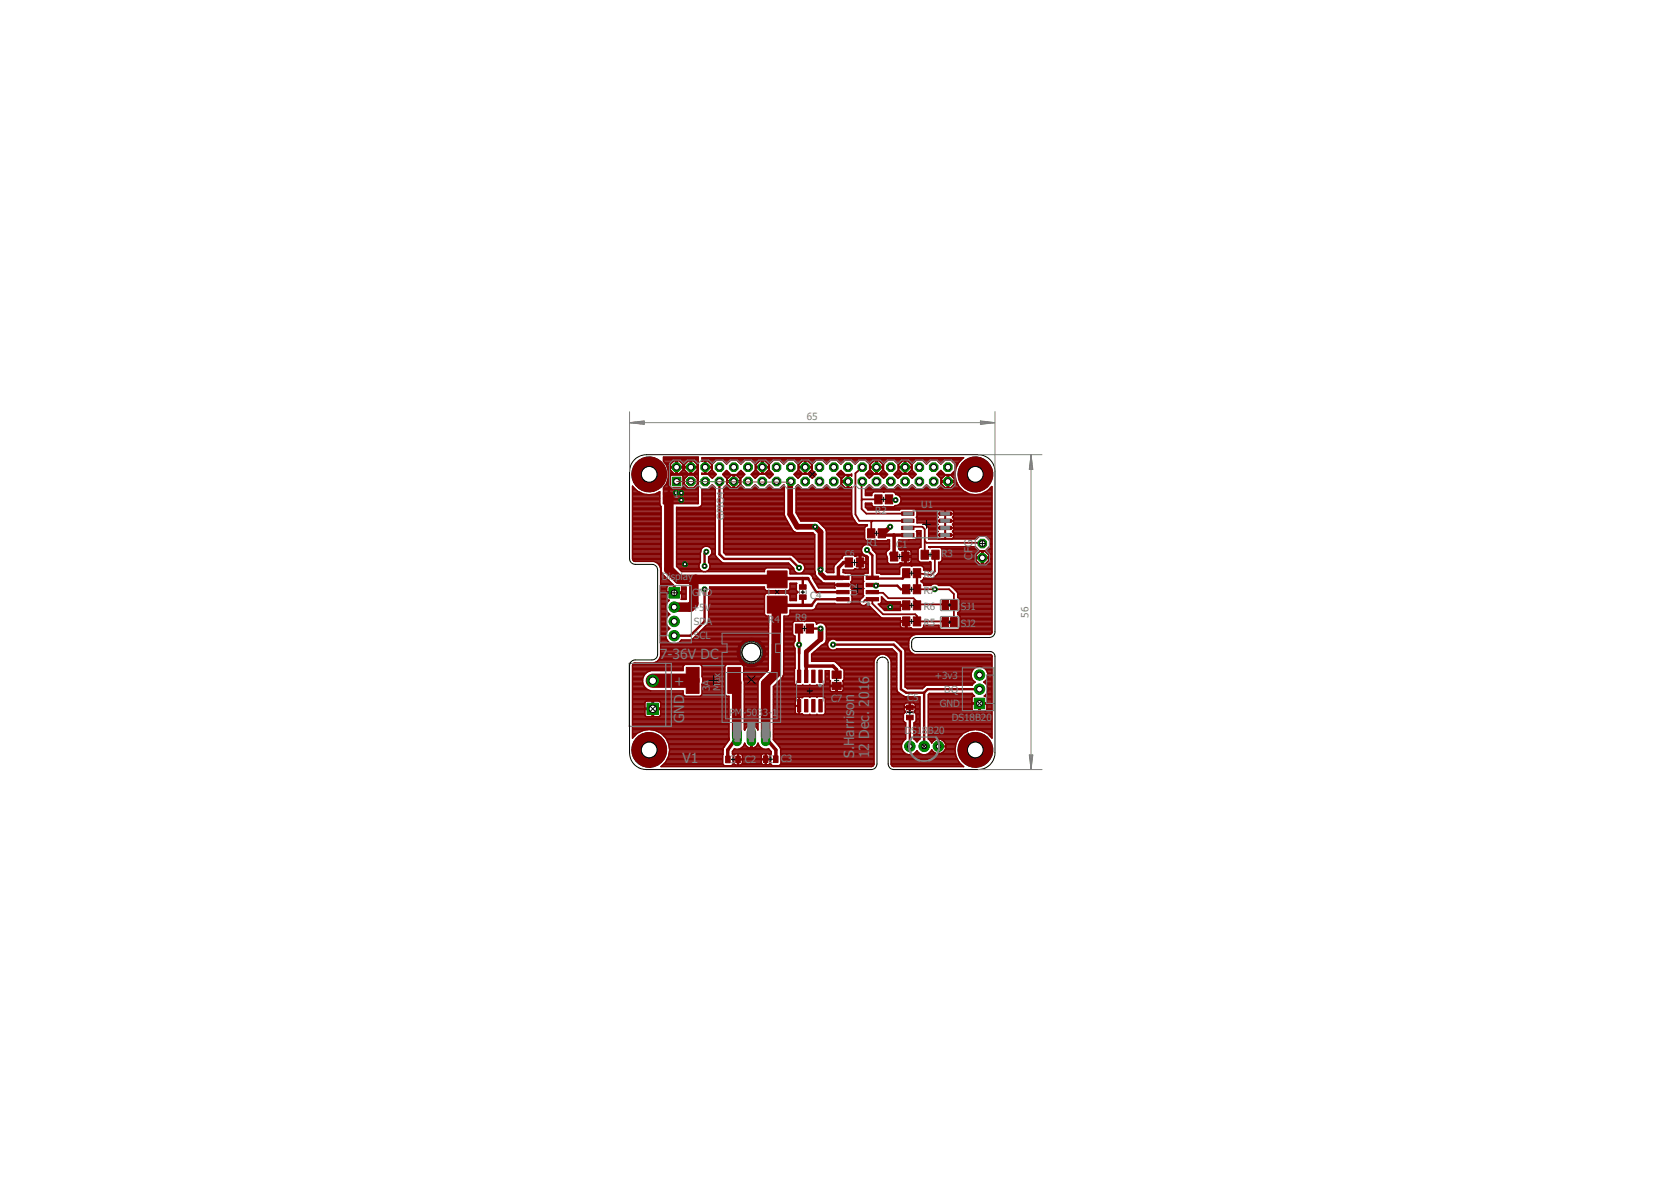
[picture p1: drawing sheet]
<svg xmlns="http://www.w3.org/2000/svg" width="297mm" height="210mm" viewBox="0 0 297 210" stroke-linecap="round" stroke-linejoin="round" font-family="sans-serif">
<defs><g id="words">
<g font-size="2.5" fill="#808080">
<text x="117.3" y="117.1">7-36V DC</text>
<text x="119.8" y="121.9">+</text>
<text x="121.6" y="125.1" transform="rotate(-90 121.6 125.1)">D</text>
<text x="151.8" y="124.7" transform="rotate(-90 151.8 124.7)">n</text>
<text x="154.5" y="125.6" transform="rotate(-90 154.5 125.6)">2</text>
<text x="154.5" y="124.2" transform="rotate(-90 154.5 124.2)">0</text>
<text x="154.5" y="122.9" transform="rotate(-90 154.5 122.9)">1</text>
<text x="154.5" y="121.5" transform="rotate(-90 154.5 121.5)">6</text>
<text x="121.6" y="128.5" transform="rotate(-90 121.6 128.5)">G</text>
<text x="121.6" y="126.8" transform="rotate(-90 121.6 126.8)">N</text>
<text x="151.8" y="130.9" transform="rotate(-90 151.8 130.9)">a</text>
<text x="151.8" y="129.6" transform="rotate(-90 151.8 129.6)">r</text>
<text x="151.8" y="128.7" transform="rotate(-90 151.8 128.7)">r</text>
<text x="151.8" y="127.8" transform="rotate(-90 151.8 127.8)">i</text>
<text x="151.8" y="127.2" transform="rotate(-90 151.8 127.2)">s</text>
<text x="151.8" y="126.1" transform="rotate(-90 151.8 126.1)">o</text>
<text x="154.5" y="131.3" transform="rotate(-90 154.5 131.3)">D</text>
<text x="154.5" y="129.6" transform="rotate(-90 154.5 129.6)">e</text>
<text x="154.5" y="128.3" transform="rotate(-90 154.5 128.3)">c</text>
<text x="154.5" y="127.1" transform="rotate(-90 154.5 127.1)">.</text>
<text x="121.3" y="135.7">V1</text>
<text x="151.8" y="134.8" transform="rotate(-90 151.8 134.8)">S</text>
<text x="151.8" y="133.4" transform="rotate(-90 151.8 133.4)">.</text>
<text x="151.8" y="132.6" transform="rotate(-90 151.8 132.6)">H</text>
<text x="154.5" y="134.8" transform="rotate(-90 154.5 134.8)">1</text>
<text x="154.5" y="133.4" transform="rotate(-90 154.5 133.4)">2</text>
</g>
<g font-size="2" fill="#808080">
<text x="172.9" y="99.4" transform="rotate(-90 172.9 99.4)">C</text>
<text x="172.9" y="98.3" transform="rotate(-90 172.9 98.3)">F</text>
<text x="172.9" y="97.2" transform="rotate(-90 172.9 97.2)">G</text>
</g>
<g font-size="1.8" fill="#808080">
<text x="143.4" y="74.7">65</text>
<text x="119.8" y="88.5">1</text>
<text x="128.7" y="89.5" transform="rotate(-90 128.7 89.5)">O</text>
<text x="128.7" y="88.3" transform="rotate(-90 128.7 88.3)">4</text>
<text x="128.7" y="92.4" transform="rotate(-90 128.7 92.4)">G</text>
<text x="128.7" y="91.2" transform="rotate(-90 128.7 91.2)">P</text>
<text x="128.7" y="90.2" transform="rotate(-90 128.7 90.2)">I</text>
<text x="155.6" y="91.4">R2</text>
<text x="163.8" y="90.2">U1</text>
<text x="154" y="97.1">R1</text>
<text x="159.3" y="97.5">C1</text>
<text x="167.3" y="99.1">R3</text>
<text x="117.6" y="103.1">Display</text>
<text x="123" y="106">GN</text>
<text x="125.4" y="106">D</text>
<text x="144" y="106.4">C4</text>
<text x="152.5" y="105.9" transform="rotate(-90 152.5 105.9)">U2</text>
<text x="164.2" y="105.6">R7</text>
<text x="164.2" y="102.8">R8</text>
<text x="123" y="108.5">+5</text>
<text x="123.3" y="111.1">SDA</text>
<text x="123.3" y="113.6">SCL</text>
<text x="125.3" y="108.5">V</text>
<text x="136.6" y="110.7">R4</text>
<text x="141.4" y="110.4">R9</text>
<text x="164.2" y="111.3">R5</text>
<text x="164.2" y="108.5">R6</text>
<text x="170.8" y="108.4">SJ1</text>
<text x="170.8" y="111.4">SJ2</text>
<text x="182.8" y="109.8" transform="rotate(-90 182.8 109.8)">56</text>
<text x="126.2" y="122.8" transform="rotate(-90 126.2 122.8)">3</text>
<text x="126.2" y="121.8" transform="rotate(-90 126.2 121.8)">A</text>
<text x="128.1" y="122.8" transform="rotate(-90 128.1 122.8)">M</text>
<text x="128.1" y="121.4" transform="rotate(-90 128.1 121.4)">a</text>
<text x="128.1" y="120.5" transform="rotate(-90 128.1 120.5)">x</text>
<text x="147.7" y="124.8">C7</text>
<text x="161.3" y="124.5">C5</text>
<text x="166.2" y="120.6">+3v3</text>
<text x="167" y="125.7">GND</text>
<text x="167.8" y="123.1">DQ</text>
<text x="129.7" y="127.3">PM-</text>
<text x="132.7" y="127.3">5033</text>
<text x="136.6" y="127.3">-1</text>
<text x="160.8" y="130.4">D</text>
<text x="162" y="130.4">S</text>
<text x="163" y="130.4">1</text>
<text x="164" y="130.4">8B20</text>
<text x="169.2" y="128.2">DS18B20</text>
<text x="132.4" y="135.5">C2</text>
<text x="138.8" y="135.4">C3</text>
</g>
<text font-size="1.4" fill="#808080" x="150.3" y="98.8">C6</text>
</g></defs>
<g fill="#000080" stroke="#000080" stroke-width=".18">
<circle cx="115.4" cy="133.3" r="3.1"/>
<circle cx="115.4" cy="84.3" r="3.1"/>
<circle cx="173.4" cy="133.3" r="3.1"/>
<circle cx="173.4" cy="84.3" r="3.1"/>
<circle cx="133.6" cy="116" r="2.54"/>
</g>
<g fill="#800000" stroke="#800000" stroke-width=".18">
<path d="M166.9 93.5h2.2v.6h-2.2z"/>
<path d="M160.3 93.5h2.2v.6h-2.2z"/>
<path d="M166.9 94.8h2.2v.6h-2.2z"/>
<path d="M166.9 92.3h2.2v.6h-2.2z"/>
<path d="M166.9 91h2.2v.6h-2.2z"/>
<path d="M160.3 94.8h2.2v.6h-2.2z"/>
<path d="M160.3 92.3h2.2v.6h-2.2z"/>
<path d="M160.3 91h2.2v.6h-2.2z"/>
<path d="M154.2 94h1.3v1.6h-1.3z"/>
<path d="M156.1 94h1.3v1.6h-1.3z"/>
<path d="M158.3 98.1h1.3v1.6h-1.3z"/>
<path d="M160.3 98.1h1.3v1.6h-1.3z"/>
<path d="M155.5 87.9h1.3v1.7h-1.3z"/>
<path d="M157.4 87.9h1.3v1.7h-1.3z"/>
<path d="M163.7 97.8h1.3v1.6h-1.3z"/>
<path d="M165.6 97.8h1.3v1.6h-1.3z"/>
<path d="M154 106.2h2.2v.6h-2.2z"/>
<path d="M154 104.9h2.2v.6h-2.2z"/>
<path d="M154 103.7h2.2v.6h-2.2z"/>
<path d="M154 102.4h2.2v.6h-2.2z"/>
<path d="M148.7 102.4h2.2v.6h-2.2z"/>
<path d="M148.7 103.7h2.2v.6h-2.2z"/>
<path d="M148.7 104.9h2.2v.6h-2.2z"/>
<path d="M148.7 106.2h2.2v.6h-2.2z"/>
<path d="M130.8 134.4h.8v1.2h-.8z"/>
<path d="M129 134.4h.8v1.2h-.8z"/>
<path d="M135.7 134.3h.8v1.2h-.8z"/>
<path d="M137.5 134.3h.8v1.2h-.8z"/>
<path d="M142.1 103.9h1.2v.8h-1.2z"/>
<path d="M142.1 105.7h1.2v.8h-1.2z"/>
<path d="M136.4 101.5h3.5v3h-3.5z"/>
<path d="M136.4 106h3.5v3h-3.5z"/>
<path d="M169 106.7h1.2v1.6h-1.2z"/>
<path d="M167.4 106.7h1.2v1.6h-1.2z"/>
<path d="M169 109.8h1.2v1.6h-1.2z"/>
<path d="M167.4 109.8h1.2v1.6h-1.2z"/>
<path d="M160.4 103.9h1.4v1.6h-1.4z"/>
<path d="M162.3 103.9h1.4v1.6h-1.4z"/>
<path d="M160.4 101.1h1.4v1.6h-1.4z"/>
<path d="M162.3 101.1h1.4v1.6h-1.4z"/>
<path d="M161.1 125.3h1.2v.8h-1.2z"/>
<path d="M161.1 127.1h1.2v.8h-1.2z"/>
<path d="M145.6 119.1h.6v2.2h-.6z"/>
<path d="M144.3 119.1h.6v2.2h-.6z"/>
<path d="M143 119.1h.6v2.2h-.6z"/>
<path d="M141.8 119.1h.5v2.2h-.5z"/>
<path d="M141.8 124.3h.5v2.2h-.5z"/>
<path d="M143 124.3h.6v2.2h-.6z"/>
<path d="M144.3 124.3h.6v2.2h-.6z"/>
<path d="M145.6 124.3h.6v2.2h-.6z"/>
<path d="M160.4 109.6h1.4v1.7h-1.4z"/>
<path d="M162.3 109.6h1.4v1.7h-1.4z"/>
<path d="M160.4 106.8h1.4v1.6h-1.4z"/>
<path d="M162.3 106.8h1.4v1.6h-1.4z"/>
<path d="M150.2 99.2h1.4v1.6h-1.4z"/>
<path d="M152.2 99.2h1.3v1.6h-1.3z"/>
<path d="M147.9 119.3h1.6v1.3h-1.6z"/>
<path d="M147.9 121.3h1.6v1.3h-1.6z"/>
<path d="M122 118.6h2.3v4.6h-2.3z"/>
<path d="M129.4 118.6h2.3v4.6h-2.3z"/>
<path d="M141.4 110.9h1.3v1.6h-1.3z"/>
<path d="M143.3 110.9h1.3v1.6h-1.3z"/>
</g>
<g fill="none" stroke="#800000" stroke-width=".25">
<path d="M112.4 90.1h5.1M112.4 92.6h5.1M112.4 93.3h5.1M112.4 93.5h5.1M112.4 96.1h5.1M112.4 98.8h5.1M112.4 96.8h5.1M112.4 97.9h5.1M112.4 90.6h5.1M112.4 89.5h4.9M112.4 99h5.1M112.4 99.3h5.1"/>
<path d="M112.4 98.6h5.1M112.4 98.4h5.1M112.4 98.1h5.1M112.4 97.7h5.1M112.4 97.5h5.1M112.4 97.2h5.1M112.4 97h5.1M112.4 96.6h5.1M112.4 96.4h5.1M112.4 95.9h5.1M112.4 95.7h5.1M112.4 95.5h5.1"/>
<path d="M112.4 95.2h5.1M112.4 95h5.1M112.4 94.8h5.1M112.4 94.6h5.1M112.4 94.4h5.1M112.4 94.1h5.1M112.4 93.9h5.1M112.4 93.7h5.1M112.4 93h5.1M112.4 92.8h5.1M112.4 92.4h5.1M112.4 92.1h5.1"/>
<path d="M112.4 91.9h5.1M112.4 91.7h5.1M112.4 91.5h5.1M112.4 91.2h5.1M112.4 91h5.1M112.4 90.8h5.1M112.4 90.4h5.1M112.4 89.9h5M112.4 89.7h4.9M112.4 89.3h4.9M112.4 89h4.9M112.4 88.8h4.9"/>
<path d="M112.4 88.6h4.9M112.4 88.4h4.9M112.4 88.1h4.9M112.4 87.9h2.9M112.4 87.7h1.8M112.4 87.5h1.3M112.4 87.2h.9M112.4 87h.7M112.4 86.8h.4M112.4 86.6h.2M112.5 99.5h5M112.6 99.7l3.6 .1 .6 .2"/>
<path d="M112.6 99.7h4.9M113.3 87.2l-.9-.8v12.9l.2 .4M113.3 87.2a3.6 3.6 0 0 0 4 .2v2.2l.2 .4v11.5l.2 .5 .4 .4M115.6 87.9h1.7M116.6 99.9h.9M116.7 87.7h.6M117.1 87.5h.2M117.9 89.5h6.2M117.9 81.9h6.2M117.9 89.3h6.2M117.9 89h6.2M117.9 88.8h6.2"/>
<path d="M117.9 88.6h6.2M117.9 88.4h6.2M117.9 88.1h6.2M117.9 87.9h6.2M117.9 87.7h6.2M117.9 87.5h6.2M117.9 87.2h6.2M117.9 87h6.2M117.9 86.8h6.2M117.9 81.7h6.2M117.9 81.5h6.2M117.9 81.3h6.2v8.2h-6.2v-2.8a3.4 3.4 0 0 0 0-4.7z"/>
<path d="M118 86.6h1.2M118.1 82.1h1.4M118.2 86.4h.9M118.2 82.4h1.1M118.3 86.1h.8M118.4 82.6h.7M118.5 85.9h.6M118.5 82.8h.6M118.6 85.7h.5M118.6 83h1.5M118.6 85.5h.5M118.7 83.2h.4"/>
<path d="M118.7 85.3h.4M118.7 83.5h.4M118.8 85h.3M118.8 84.8h.3M118.8 84.6h.4M118.8 84.4h5.3M118.8 84.1h1M118.8 83.9h.7M118.8 83.7h.5M119.1 83.5v-.3h2.3v.3M119.4 84.4h1.8l.2 .3v1.8l-.2 .2h-1.8l-.3-.2v-1.8zM119.8 81.9l-.7 .7v.3h2.3v-.3l-.6-.7"/>
<path d="M120.1 81.9v2.3h-.3l-.7-.7M120.1 84.1h.3M120.1 83.9h.3M120.1 83.7h.3M120.1 83.5h.3M120.1 83.2h.3M120.1 82.8h.3M120.1 82.6h.3M120.1 82.4h.3M120.1 82.1h.3M120.3 92.6h6.8M120.3 93.3h6.8"/>
<path d="M120.3 93.5h6.8M120.3 96.1h6.8M120.3 98.8h4.2M120.3 96.8h6.8M120.3 97.9h4.3M120.3 90.6h6.8M120.3 99h4.2M120.3 99.9h4.2M120.3 99.7h4.2M120.3 99.5h4.2M120.3 99.3h4.2M120.3 98.6h4.2"/>
<path d="M120.3 98.4h4.2M120.3 98.1h4.2M120.3 97.7h4.4M120.3 97.5h4.5M120.3 97.2h4.7M120.3 97h6.8M120.3 96.6h6.8M120.3 96.4h6.8M120.3 95.9h6.8M120.3 95.7h6.8M120.3 95.5h6.8M120.3 95.2h6.8"/>
<path d="M120.3 95h6.8M120.3 94.8h6.8M120.3 94.6h6.8M120.3 94.4h6.8M120.3 94.1h6.8M120.3 93.9h6.8M120.3 93.7h6.8M120.3 93h6.8M120.3 92.8h6.8M120.3 92.4h6.8M120.3 92.1h6.8M120.3 91.9h6.8"/>
<path d="M120.3 91.7h6.8M120.3 91.5h6.8M120.3 91.2h6.8M120.3 91h6.8M120.3 90.8h6.8M120.3 90.4h6.8M120.4 81.9v2.3h.4l.6-.7M120.4 83h2.3M120.8 84.1h1.5M121 82.1h1.1M121 83.9h1.1M121.2 82.4h.7"/>
<path d="M121.2 83.7h.7M121.3 86.6h.9M121.3 84.6h.9M121.4 85.5h.3M121.4 85.7h.3M121.4 86.4h.6M121.4 86.1h.4M121.4 85.9h.3M121.4 85.3h.3M121.4 85h.4M121.4 84.8h.6M121.4 83.5h.3"/>
<path d="M121.4 83.2h.3M121.4 82.8h.3M121.4 82.6h.3M121.7 83.5v-.3h2.3v.3M122.3 81.9l-.6 .7v.3h2.3v-.3l-.7-.7M122.7 81.9v2.3h-.4l-.6-.7M122.7 84.1h.2M122.7 83.9h.2M122.7 83.7h.2M122.7 83.5h.2M122.7 83.2h.2M122.7 82.8h.2"/>
<path d="M122.7 82.6h.2M122.7 82.4h.2M122.7 82.1h.2M122.9 81.9v2.3h.4l.7-.7M122.9 83h1.2M123.3 84.1h.8M123.4 86.6h.7M123.4 84.6h.7M123.5 82.1h.6M123.5 83.9h.6M123.7 86.4h.4M123.7 84.8h.4"/>
<path d="M123.8 82.4h.3M123.8 83.7h.3M123.9 86.1h.2M123.9 85h.2M124 85.5h.1M124 85.7h.1M124 85.9h.1M124 85.3h.1M124 83.5h.1M124 83.2h.1M124 82.8h.1M124 82.6h.1"/>
<path d="M124.3 90.1h2.8M124.6 89.9h2.5M124.8 89.7h2.3M124.8 89.5h2.3M124.8 81.9h2.4M124.8 89.3h2.3M124.8 89h2.3M124.8 88.8h2.3M124.8 88.6h2.3M124.8 88.4h2.3M124.8 88.1h2.3M124.8 87.9h2.3"/>
<path d="M124.8 87.7h2.3M124.8 87.5h2.3M124.8 87.2h2.3M124.8 87h2.3M124.8 84.1h.1M124.8 81.7h46.1M124.8 81.5h46.3M124.9 81.9l-.1 .1v-.7h46.5a3.6 3.6 0 0 0-.1 5.9M125 97.2l.3-.1 .8 .1M125 97.2l-.4 .7-.1 2-.3 .5v.4M125.2 81.9v1h1.3v-.3l-.7-.7M125.2 84.1h.3"/>
<path d="M125.2 83.9h.3M125.2 83.7h.3M125.2 83.5h.3M125.2 83.2h.3M125.2 82.8h.3M125.2 82.6h.3M125.2 82.4h.3M125.2 82.1h.3M125.5 81.9v2.3h.3l.7-.7M125.5 83h1.1M125.9 84.1h1.3M126 99h1.4"/>
<path d="M126 99.9h2.3M126 99.7h2M126 99.5h1.8M126 99.3h1.6M126 86.8h1.1M126 84.4h1.3M126.1 82.1h.9M126.1 83.9h.8M126.1 97.2a.97 .97 0 0 1-.1 1.8v.9l.2 .5v.4M126.1 97.2h1M126.2 86.6h.9M126.2 84.6h.9"/>
<path d="M126.2 98.8h1M126.3 82.4h.4M126.3 83.7h.4M126.3 97.5h.8M126.4 98.6h.7M126.4 86.4h.5M126.4 84.8h.4M126.5 97.7h.6M126.5 83.5v-.3h-1.3v1l-.4-.1v.2h1.1l.7 .7 .7-.7-.7-.7v-1.1l.8-.8h1l.8 .8 .7-.8h1.1l.7 .8 .7-.8h1.1l.8 .8v1.1l-.8 .7 .7 .7 .8-.7h1l.8 .7 .7-.7-.7-.7v-1.1l.7-.8h1.1l.7 .8 .7-.8h1.1l.8 .8v1.1l-.8 .7 .8 .7 .7-.7h1.1l.7 .7 .7-.7-.7-.7v-1.1l.7-.8h1.1l.7 .8 .8-.8h1l.8 .8 .7-.8h1.1l.7 .8 .7-.8h1.1l.8 .8v1.1l-.8 .7 .7 .7 .8-.7h1.1l.7 .7 .7-.7-.7-.7v-1.1l.7-.8h1.1l.8 .8v1.1l-.8 .7 .7 .7 .8-.7h1l.8 .7 .7-.7-.8-.7v-1.1l.8-.8h1.1l.7 .8 .7-.8h1.1l.7 .8 .8-.8h1.1l.7 .8v1.1l-.7 .7h-1.1l-.8-.7-.7 .7 .8 .7v1.1l-.8 .8h-1.1l-.7-.8-.7 .8h-1.1l-.7-.8-.8 .8h-1l-.8-.8-.7 .8h-1.1l-.7-.8-.7 .8h-1.1l-.8-.8-.7 .7v1.3h1.2v-.4l.3-.3h3.6l.3 .5a.99 .99 0 0 1 1 .7 .99 .99 0 0 1-.5 1.1M126.5 98.4h.6M126.5 83.5h.1M126.5 83.2h.1"/>
<path d="M126.5 82.8h.1M126.5 82.6h.1M126.5 97.9h.6M126.5 98.1h.6M128.5 84.4h3.9M128.6 81.9h1.1M128.6 90.1h10.8M128.6 92.6h11.4M128.6 93.3h11.7M128.6 93.5h11.8M128.6 96.1h16.2M128.6 96.8h16.2"/>
<path d="M128.6 97.9h16.2M128.6 90.6h10.8M128.6 89.5h10.8M128.6 98.1h16.2M128.6 97.7h16.2M128.6 97.5h16.2M128.6 97.2h16.2M128.6 97h16.2M128.6 96.6h16.2M128.6 96.4h16.2M128.6 95.9h16.2M128.6 95.7h16.2"/>
<path d="M128.6 95.5h16.2M128.6 95.2h16.2M128.6 95h16.2M128.6 94.8h16M128.6 94.6h12.7M128.6 94.4h12.4M128.6 94.1h12.2M128.6 93.9h12.1M128.6 93.7h12M128.6 93h11.6M128.6 92.8h11.5M128.6 92.4h11.2"/>
<path d="M128.6 92.1h11.1M128.6 91.9h11M128.6 91.7h10.9M128.6 91.5h10.8M128.6 91.2h10.8M128.6 91h10.8M128.6 90.8h10.8M128.6 90.4h10.8M128.6 89.9h10.8M128.6 89.7h10.8M128.6 89.3h10.8M128.6 89h10.8"/>
<path d="M128.6 88.8h10.8M128.6 88.6h10.8M128.6 88.4h10.8M128.6 88.1h10.8M128.6 87.9h10.8M128.6 87.7h10.8M128.6 87.5h10.8M128.6 87.2h10.8M128.6 87h10.8M128.6 86.8h3.8M128.6 84.1h1.1M128.7 86.6h1.1"/>
<path d="M128.7 84.6h1.1M128.8 98.4h16M128.8 82.1h.7M128.8 83.9h.7M128.9 86.4h.7M128.9 84.8h.7M129 98.6h15.8M129.1 82.4h.2M129.1 83.7h.1M129.2 86.1h.2M129.2 85.5h2.5M129.2 85.7h2.5"/>
<path d="M129.2 85.9h.1M129.2 85.3h.1M129.2 85h.2M129.3 85.4v-.3l.7-.7h.3v2.3h-.3l-.7-.6v-.4M130.3 86.6h.3M130.3 86.4h.3M130.3 86.1h.3M130.3 85.9h.3M130.3 85.3h.3M130.3 85h.3M130.3 84.8h.3M130.3 84.6h.3"/>
<path d="M131 86.6h1.1M131 84.6h1.1M131.1 81.9h1.1M131.2 84.1h1M131.3 86.4h.6M131.3 84.8h.6M131.4 82.1h.6M131.4 83.9h.6M131.5 86.1h.2M131.5 85h.2M131.6 85.4v-.3l-.7-.7h-.3v2.3h.3l.7-.6v-.4M131.6 85.9h.1"/>
<path d="M131.6 85.3h.1M131.6 82.4h.2M131.6 83.7h.2M133.6 86.8h1.3M133.6 84.4h1.3M133.7 81.9h3.6M133.7 84.1h1.3M133.8 86.6h.9M133.8 84.6h.9M133.9 82.1h.9M133.9 83.9h.9M134 86.4h.5"/>
<path d="M134 84.8h.5M134.1 82.4h.5M134.1 83.7h.5M134.3 83.5h.1M134.3 83.2h.1M134.3 83h1.1M134.3 82.8h.1M134.3 82.6h.1M134.4 83.5v-.3h2.3v.3M135 81.9l-.6 .7v.3h2.3v-.3l-.7-.7M135.4 81.9v2.3h-.4l-.6-.7M135.4 84.1h.2"/>
<path d="M135.4 83.9h.2M135.4 83.7h.2M135.4 83.5h.2M135.4 83.2h.2M135.4 82.8h.2M135.4 82.6h.2M135.4 82.4h.2M135.4 82.1h.2M135.6 81.9v2.3h.4l.7-.7M135.6 83h1.2M136 84.1h1.3M136.1 86.8h1.3"/>
<path d="M136.1 84.4h1.3M136.2 82.1h.9M136.2 83.9h.9M136.3 86.6h.9M136.3 84.6h.9M136.4 82.4h.5M136.5 83.7h.4M136.5 86.4h.5M136.6 84.8h.4M136.7 83.5h.1M136.7 83.2h.1M136.7 82.8h.1"/>
<path d="M136.7 82.6h.1M138.6 86.8h.8M138.7 81.9h1.2M138.9 86.6h.5M139 82.1h.7M139.1 86.4h.3M139.2 82.4h.2M139.4 91.5v-5.2l-.1-.2-.7 .8h-1.1l-.7-.8-.8 .8h-1l-.8-.8-.7 .8h-1.1l-.7-.8v-1.1l.7-.7-.7-.7-.7 .7h-1.1l-.7-.7-.7 .7 .7 .7v1.1l-.6 .6v11.5l.4 .4h11.6l.3 .1 1.2 1.2a.99 .99 0 0 1 1 1 .99 .99 0 0 1-.8 1M139.4 91.5l.2 .5 1.5 2.5 .4 .2h3l.3 .3v6.5M141 98.8h3.8M141.2 99h3.6M141.2 84.4h1.3"/>
<path d="M141.3 81.9h3.6M141.3 84.1h1.3M141.4 99.3h3.4M141.4 84.6h.9M141.5 90.1h9.9M141.5 90.6h9.9M141.5 89.5h9.9M141.5 91h9.9M141.5 90.8h9.9M141.5 90.4h9.9M141.5 89.9h9.9M141.5 89.7h9.9"/>
<path d="M141.5 89.3h9.9M141.5 89h9.9M141.5 88.8h9.9M141.5 88.6h9.9M141.5 88.4h9.9M141.5 88.1h9.9M141.5 87.9h9.9M141.5 87.7h9.9M141.5 87.5h9.9M141.5 87.2h9.9M141.5 87h9.9M141.5 86.8h1"/>
<path d="M141.5 86.6h.8M141.5 82.1h.9M141.5 83.9h.9M141.6 91.2h9.8M141.6 86.4h.5M141.6 99.5h3.2M141.6 84.8h.5M141.7 91.5h9.7M141.7 82.4h.5M141.8 83.7h.4M141.8 91.7h9.6M141.9 99.7h2.9"/>
<path d="M141.9 83.5h.1M141.9 83.2h.1M141.9 83h1.1M141.9 82.8h.1M141.9 82.6h.1M142 91.9h9.6M142 83.5v-.3h2.3v.3M142.1 99.9h2.7M142.1 92.1h9.6M142.2 92.4h9.6M142.6 81.9l-.6 .7v.3h2.3v-.3l-.7-.7M143 81.9v2.3h-.4l-.6-.7"/>
<path d="M143 84.1h.3M143 83.9h.3M143 83.7h.3M143 83.5h.3M143 83.2h.3M143 82.8h.3M143 82.6h.3M143 82.4h.3M143 82.1h.3M143.3 81.9v2.3h.3l.7-.7M143.3 83h1.1M143.6 84.1h1.3"/>
<path d="M143.7 86.8h1.4M143.7 84.4h1.4M143.8 82.1h.9M143.9 83.9h.8M144 86.6h.8M144 84.6h.8M144.1 82.4h.4M144.1 83.7h.4M144.2 86.4h.4M144.2 84.8h.4M144.3 83.5h.1M144.3 83.2h.1"/>
<path d="M144.3 82.8h.1M144.3 82.6h.1M145.1 92.6l.4 .2 1.2 1.2 .2 .4v7.1M145.6 92.8h6.5M145.8 93h6.4M146 93.3h8.2v.2h-8M146.3 86.8h1.3M146.4 81.9h1.1M146.5 93.7h7.3M146.5 86.6h.9M146.6 82.1h.7M146.7 93.9h7"/>
<path d="M146.7 86.4h.5M146.8 94.1h6.9M146.8 82.4h.2M146.9 96.1h11.2M146.9 98.8h3M146.9 96.8h6.9M146.9 97.9h6.2M146.9 99h2.8M146.9 99.9h2M146.9 99.7h2.2M146.9 99.5h2.4M146.9 99.3h2.7"/>
<path d="M146.9 98.6h6.6M146.9 98.4h6.4M146.9 98.1h6.3M146.9 97.7h6.2M146.9 97.5h6.3M146.9 97.2h6.4M146.9 97h6.6M146.9 96.6h11.2M146.9 96.4h11.2M146.9 95.9h6.9M146.9 95.7h6.8M146.9 95.5h6.8"/>
<path d="M146.9 95.2h6.8M146.9 95h6.8M146.9 94.8h6.8M146.9 94.6h6.8M146.9 94.4h6.8M148.8 86.8h2.6M148.8 84.4h2.6M148.9 81.9h1.1M148.9 84.1h1.1M149 86.6h1.1M149 84.6h1.1M149.1 82.1h.7"/>
<path d="M149.2 83.9h.6M149.2 86.4h.7M149.3 84.8h.6M149.4 82.4h.2M149.4 83.7h.2M149.5 86.1h.2M149.5 85h.2M149.5 85.5l1.4-.1v-1h.3l.2 .2v-.4l-.1 .1h-1.1l-.7-.7-.7 .7 .7 .7v1.1l-.8 .8h-1l-.8-.8-.7 .8h-1.1l-.7-.8-.7 .8h-1.1l-.7-.8-.4 .4v4.6l.8 1.5h9.7M149.5 85.7h1.4v1h.3l.2-.1v5l.8 1.4M149.5 85.9h.1M149.5 85.3h.1M149.6 85.4v-.3l.7-.7h.3v2.3h-.3l-.7-.6v-.4"/>
<path d="M150.6 86.6h.3M150.6 86.4h.3M150.6 86.1h.3M150.6 85.9h.3M150.6 85.3h.3M150.6 85h.3M150.6 84.8h.3M150.6 84.6h.3M151.3 86.6h.1M151.4 84.6h.1M151.4 81.9h1.2M151.7 82.1h.6"/>
<path d="M151.9 82.4h.2M151.9 98.8h2.2M152.2 98.8l-.2 .1-.2-.3h-1.8l-.3 .4v.2l-1.4 1.3-.1 .3v1h-1.1l-.2-.2v-.1M152.2 93l.4 .3M152.8 98.8v1h1.1v-.8M152.8 99h.2M152.8 99.7h.2M152.8 99.5h.2M152.8 99.3h.2M153 98.8v2.4h.6l.2-.2M153 99.9h1.3M153.6 98.8l.3 .2"/>
<path d="M153.8 90.1h22.5M153.8 90.2l.5 .4M153.8 89.9h1.3M153.8 89.7h1.2M153.8 87.9h1.2M153.8 87.7h1.2M153.8 87.5h1.4M153.8 87.2h17.4M153.8 87h17.2M153.9 86.8h1.3M153.9 99h.4M153.9 84.4h1.3"/>
<path d="M153.9 99.7h.4M153.9 99.5h.4M153.9 99.3h.4M154 93.5l-.3 .3v2l.3 .3M154 81.9h3.6M154 84.1h1.3M154.1 90.4h22.2M154.1 86.6h.9M154.1 84.6h.9M154.2 82.1h.9M154.2 83.9h.9M154.3 90.6h5.6"/>
<path d="M154.3 99v2.9h-.6l-.3 .3v1M154.3 86.4h.5M154.3 84.8h.4M154.4 96.8h3.7M154.4 82.4h.5M154.5 83.7h.4M154.6 83.5h.1M154.6 83.2h.1M154.6 83h1.1M154.6 82.8h.1M154.6 82.6h.1M154.7 83.5v-.3h2.3v.3"/>
<path d="M154.8 97h3.3M155 97.2h3.1M155.1 97.5h3M155.1 97.7h2.9M155.3 97.9h2.4M155.3 81.9l-.6 .7v.3h2.3v-.3l-.7-.7M155.5 98.1h2M155.7 81.9v2.3h-.4l-.6-.7M155.7 84.1h.2M155.7 83.9h.2M155.7 83.7h.2M155.7 83.5h.2"/>
<path d="M155.7 83.2h.2M155.7 82.8h.2M155.7 82.6h.2M155.7 82.4h.2M155.7 82.1h.2M155.7 98.4h1.8M155.7 96.1h.2M155.8 98.8h1.8M155.8 98.6v3.3h.6l.2 .2h3.3v-1.2l.3-.4h3.7l.3 .4v.4l1.1 .2M155.8 98.6l-.7-.9a.99 .99 0 0 0-1-.9 .99 .99 0 0 0-1 .9 .99 .99 0 0 0 1 1l.2 .3M155.8 99h1.9M155.8 99.9h2"/>
<path d="M155.8 99.7h2M155.8 99.5h2M155.8 99.3h2M155.8 98.6h1.7M155.9 81.9v2.3h.4l.7-.7M155.9 83h1.2M156.3 84.1h1.3M156.4 86.8h1.4M156.4 84.4h1.3M156.5 82.1h.9M156.5 83.9h.9M156.6 86.6h.9"/>
<path d="M156.7 84.6h.8M156.8 82.4h.4M156.8 83.7h.4M156.9 86.4h.4M156.9 84.8h.4M157 83.5h.1M157 83.2h.1M157 82.8h.1M157 82.6h.1M157.1 87.5h.1M157.6 96.1l.2-.2h.3v1.7l-.2 .1a.72 .72 0 0 0-.4 .8l.2 .6M157.7 99.1h.1"/>
<path d="M159 87.5h12.7M159 86.8h1.3M159 84.4h1.3M159.1 81.9h3.6M159.1 89.9h17.2M159.1 84.1h1.3M159.2 87.7h12.9M159.2 86.6h.9M159.2 84.6h.9M159.3 82.1h.9M159.3 83.9h.8M159.4 86.4h.5"/>
<path d="M159.4 84.8h.4M159.5 87.9h13.7M159.5 82.4h.5M159.5 83.7h.4M159.7 83.5h.1M159.7 83.2h.1M159.7 83h1.1M159.7 82.8h.1M159.7 82.6h.1M159.7 89.7l-.5 .2-.3 .2h-3.6l-.3-.3v-.3h-1.2v.7M159.7 83.5v-.3h2.3v.3M159.8 89.7h16.5"/>
<path d="M159.8 96.1h3.9M159.8 97.6h.1M159.8 96.8h3.9M159.8 97.5h3.5M159.8 97.2h3.9M159.8 97h3.9M159.8 96.6h3.9M159.8 96.4h3.9M159.8 97.6l.2 .2 .8-.1v1.1h2.4M159.9 88.1h16.4M159.9 90.6l.2-.1h2.6l.3 .3M159.9 97.7h3.3"/>
<path d="M160 89.5h16.3M160 88.4h16.3M160.1 89.3h16.2M160.1 88.6h16.2M160.2 89h16.1M160.2 88.8h16.1M160.4 81.9l-.7 .7v.3h2.3v-.3l-.6-.7M160.8 81.9v2.3h-.4l-.7-.7M160.8 84.1h.2M160.8 83.9h.2M160.8 83.7h.2M160.8 83.5h.2"/>
<path d="M160.8 83.2h.2M160.8 82.8h.2M160.8 82.6h.2M160.8 82.4h.2M160.8 82.1h.2M160.8 97.9h.3M160.8 99.9h.3M160.8 99.7h.3M160.8 99.5h.3M160.8 99.3h.3M160.8 98.6h.3M160.8 98.4h.3"/>
<path d="M160.8 98.1h.3M161 81.9v2.3h.4l.6-.7M161 83h1.1M161.1 99h2.1M161.4 84.1h1.3M161.5 86.8h1.3M161.5 84.4h1.3M161.5 95.9h.1M161.6 82.1h.9M161.6 83.9h.9M161.7 86.6h.9M161.7 84.6h.9"/>
<path d="M161.8 82.4h.5M161.9 83.7h.4M161.9 99.9h1.6M161.9 97.9h1.3M161.9 86.4h.5M161.9 84.8h.5M162 98.8l-.1-.9-.3-.2h-.5v2.4h.5l.3-.2 .1-.9h-1.2v1.1l-.8-.1-.2 .2h-1.7l-.3-.3-.1-.8M162 99.7h1.3M162 99.5h1.2M162 99.3h1.2M162 98.6h1.2M162 98.4h1.2"/>
<path d="M162 98.1h1.2M162 83.5h.1M162 83.2h.1M162 82.8h.1M162 82.6h.1M162.7 95.9h1M162.8 90.6h13.5M162.9 91.9l.1 .2v.8h1.1l.9 .8 .1 .2v1.9h8.5l.5-.5h1.1l.7 .8v1l-.7 .8M162.9 91.9h3.8M162.9 95.7h.8M163 92.6h13.3M163 94.4l-.1 .1 .1 .1v1l-.3 .3h-2.9v1.7"/>
<path d="M163 90.8v1l-.1 .1M163 95.5h.7M163 95.2h.7M163 95h.7M163 94.8h.7M163 94.6h.7M163 94.4h.7M163 92.8h3.6M163 92.4h3.6M163 92.1h3.6M163 91.7h3.6M163 91.5h3.6"/>
<path d="M163 91.2h3.6M163 91h3.6M163 90.8h3.6M163.7 94.3v3h-.2l-.3 .3v2l.3 .3h2v1.4l-.2 .2M163.7 94.3l-.7 .1M164 86.8h1.4M164.1 81.9h1.2M164.3 86.6h.8M164.3 93h2.3M164.4 82.1h.6M164.5 86.4h.4M164.5 93.3h2.2"/>
<path d="M164.6 82.4h.2M164.8 93.5h1.8M165 93.7h1.6M165.1 97.2h8.3M165.1 95.7h1.6M165.1 95.5h1.5M165.1 95.2h1.5M165.1 95h1.5M165.1 94.8h1.5M165.1 94.6h1.5M165.1 94.4h1.5M165.1 94.1h1.5"/>
<path d="M165.1 93.9h1.5M165.3 99.9h.1M166.6 93.8h2.9M166.6 93.9h2.9M166.6 95.1h2.9M166.6 92.5h2.9M166.6 91.3h2.9M166.6 93l.2 .2-.2 .3v.9M166.6 92.1v.9M166.6 86.8h4.2M166.6 84.4h3.2M166.6 94.4l.2 .1-.2 .3v.7"/>
<path d="M166.7 81.9h1.1M166.7 84.1h1.1M166.8 91.9l-.2 .2M166.8 86.6h1.1M166.8 84.6h1.1M166.9 90.6l-.3 .4v.7l.2 .2M166.9 82.1h.7M166.9 83.9h.7M167 86.4h.7M167 84.8h.7M167.1 82.4h.3M167.2 83.7h.1"/>
<path d="M167.2 99.9h6.6M167.2 86.1h.2M167.3 85.5h2.6M167.3 85.7h2.8M167.3 85.9h.1M167.3 85.3h.1M167.3 85h.1M167.4 85.4v-.3l.6-.7h.4v2.3h-.4l-.6-.6v-.4M167.4 97.5h6.3M167.4 99.7h6.2M167.5 98.8h6M167.5 97.9h8.8"/>
<path d="M167.5 99h8.8M167.5 99.5h6M167.5 99.3h7M167.5 98.6h6.1M167.5 98.4h6.3M167.5 98.1h6.5M167.5 97.7h6.4M168 90.6v5.2h-1.1l-.3-.3M168 93.3h.1M168 93.5h.1M168 95.7h.1M168 95.5h.1"/>
<path d="M168 95.2h.1M168 95h.1M168 94.8h.1M168 94.6h.1M168 94.4h.1M168 94.1h.1M168 93.9h.1M168 93.7h.1M168 93h.1M168 92.8h.1M168 92.4h.1M168 92.1h.1"/>
<path d="M168 91.9h.1M168 91.7h.1M168 91.5h.1M168 91.2h.1M168 91h.1M168 90.8h.1M168.1 90.6v5.2h1.1l.3-.3M168.4 86.6h.2M168.4 86.4h.2M168.4 86.1h.2M168.4 85.9h.2M168.4 85.3h.2"/>
<path d="M168.4 85h.2M168.4 84.8h.2M168.4 84.6h.2M169.1 86.6h1.5M169.1 84.6h.7M169.2 90.6l.3 .4v.7l-.2 .2M169.2 81.9h1.5M169.2 84.1h.6M169.3 91.9l.2 .2M169.3 91.9h7M169.4 86.4h1M169.4 84.8h.4"/>
<path d="M169.4 95.7h4.3M169.4 93.3h6.9M169.4 94.4l-.1 .1 .2 .3v.7M169.4 94.6h6.9M169.4 94.4h6.9M169.4 82.1h1.1M169.5 90.8h6.8M169.5 83.9h.3M169.5 93l-.2 .2 .2 .3-.1 .9M169.5 92.1v.9M169.5 93h6.8M169.5 92.1h6.8"/>
<path d="M169.5 93.5h6.8M169.5 95.5h4.4M169.5 95.2h6.8M169.5 95h6.8M169.5 94.8h6.8M169.5 94.1h6.8M169.5 93.9h6.8M169.5 93.7h6.8M169.5 92.8h6.8M169.5 92.4h6.8M169.5 91.7h6.8M169.5 91.5h6.8"/>
<path d="M169.5 91.2h6.8M169.5 91h6.8M169.6 86.1h.7M169.6 85h.3M169.7 85.4v-.3l-.7-.7h-.4v2.3h.4l.7-.6v-.4M169.7 85.9h.5M169.7 85.3h.2M169.7 82.4h.6M169.7 83.7h.1M169.8 83.5h.1M169.8 83.2h.1M169.8 83h.2"/>
<path d="M169.8 82.8h.3M169.8 82.6h.4M171.2 87.2a3.6 3.6 0 0 0 4.3 0M173.5 99v-.3l.7-.7h.3v2.3h-.3l-.7-.7v-.3h2.3v.3l-.7 .7h-.3v-2.3h.3l.7 .7v.3M173.5 87.9h2.8M174.1 97.9l-.7-.7h-8.3l.2 .1h1.9l.3 .3v2l-.3 .3h-.3v1.8l-1 1.1M174.5 98.8h.3M174.5 99.9h.3M174.5 99.7h.3M174.5 99.5h.3M174.5 98.6h.3M174.5 98.4h.3"/>
<path d="M174.5 98.1h.3M174.6 87.7h1.7M174.8 99.3h1.5M175.1 87.5h1.2M175.2 98.1h1.1M175.3 95.5h1M175.4 97.7h.9M175.5 99.9h.8M175.5 98.4h.8M175.5 87.2l.8-.7v26.1l-.3 .2h-13.3l-.5 .1M175.5 87.2h.8M175.6 95.7h.7"/>
<path d="M175.6 97.5h.7M175.7 99.7h.6M175.7 98.6h.6M175.7 87h.6M175.8 98.8h.5M175.8 99.5h.5M175.8 95.9h.5M175.8 97.2h.5M175.9 96.1h.4M175.9 96.8h.4M175.9 97h.4M175.9 96.6h.4"/>
<path d="M175.9 96.4h.4M176 86.8h.3M176.2 86.6h.1M112.4 119.9h2.2M112.4 119.7h2.4M112.4 119.5h2.6M112.4 119.2h3.2M112.4 119h9M112.4 118.8h9M112.4 118.6h9M112.4 118.3h9.1M112.5 118.1h9.2"/>
<path d="M112.6 117.9l-.2 .4v12.9l.9-.9M112.6 117.9h19.9M116.6 117.7h15.6M116.8 100h.1M116.8 117.6l-.6 .2-3.6 .1M116.8 117.6h.1M116.8 100l.4 .4M116.9 117.5h15.1M116.9 100.1h.6M117.1 117.2h14.6M117.1 100.4h.4M117.2 117.2l-.4 .4"/>
<path d="M117.2 100.4v.1M117.2 117.2h.1M117.2 100.4l.2 .6M117.3 117h14.3M117.3 100.6h.2M117.3 100.8h.2M117.4 116.8h14.2M117.4 105.2h4.6M117.4 104.4h1.1M117.4 101.9h.3M117.4 110.6h1M117.4 111.9h1.4"/>
<path d="M117.4 109.2h1.6M117.4 102.8h1.1M117.4 116.4h14M117.4 101v15.6l-.2 .6M117.4 104.1h1.3M117.4 105h1.1M117.4 103.7h2M117.4 107.3h1.1M117.4 107h1.2M117.4 107.5h1M117.4 116.6h14M117.4 116.1h14"/>
<path d="M117.4 115.9h14M117.4 115.7h14M117.4 115.5h14M117.4 115.2h14.1M117.4 115h14.2M117.4 114.8h14.3M117.4 114.6h14.5M117.4 114.3h1.9M117.4 114.1h1.5M117.4 113.9h1.3M117.4 113.7h1.1M117.4 113.5h1"/>
<path d="M117.4 113.2h1M117.4 113h1M117.4 112.8h1M117.4 112.6h1M117.4 112.4h1.1M117.4 112.1h1.2M117.4 111.7h1.6M117.4 111.5h1.4M117.4 111.2h1.2M117.4 111h1.1M117.4 110.8h1M117.4 110.3h1"/>
<path d="M117.4 110.1h1M117.4 109.9h1.1M117.4 109.7h1.2M117.4 109.5h1.3M117.4 109h1.5M117.4 108.8h1.3M117.4 108.6h1.1M117.4 108.4h1M117.4 108.1h1M117.4 107.9h1M117.4 107.7h1M117.4 106.8h1.5"/>
<path d="M117.4 106.6h1.2M117.4 106.4h1.1M117.4 106.1h1.1M117.4 105.9h1.1M117.4 105.7h1.1M117.4 105.5h2.3M117.4 104.8h1.1M117.4 104.6h1.1M117.4 103.9h2.3M117.4 103.5h1.8M117.4 103.3h1.6M117.4 103h1.3"/>
<path d="M117.4 102.6h.9M117.4 102.4h.7M117.4 102.1h.4M117.4 101.7h.2M117.4 101.5h.1M117.4 101.2h.1M117.4 101h.1M117.5 101h.1M117.5 101.5h.1M118.1 102.4l1.8 1.7M118.5 106.4l.2 .2 .3 .1a1.48 1.48 0 0 0 .1 2.5 1.49 1.49 0 0 0-.1 2.5M118.7 104.1h1v1.4h-1.2v.9"/>
<path d="M118.7 104.1l-.2 .3v.8M119 111.7l-.4 .4M119.7 104.4h.3M119.7 104.1h.2M119.7 105h.3M119.7 104.8h.3M119.7 104.6h.3M119.9 104.1l.1 1.4h1.2v.9M119.9 104.1v.1M120 105.5h2M120.3 100.6h3.9M120.3 100.4h4"/>
<path d="M120.3 100.1h4.1M120.4 114.3h11.7M120.4 100.8h3.8M120.6 101h3.7M120.8 114.1h11.5M120.8 101.2h3.7M121 113.9h11.8M121.1 101.5h3.6M121.2 105.2v-.8h.8v2.1h-.9l.1-.1M121.2 105h.8M121.2 106.4h.8M121.2 106.1h.8"/>
<path d="M121.2 105.9h.8M121.2 105.7h.8M121.2 104.8h.8M121.2 104.6h.8M122.9 113.7h13.7M123.3 113.5h13.3M123.5 113.2h13.1M123.7 113h12.9M123.9 112.8h12.7M124.1 112.6h12.5M124.2 100.8l.2 .4 .6 .4M124.4 112.4h12.2"/>
<path d="M124.5 118.1h4.6M124.6 112.1h12M124.8 118.3h4.1M124.8 119.9h4M124.8 119.7h4M124.8 119.5h4M124.8 119.2h4M124.8 119h4M124.8 118.8h4M124.8 118.6h4M124.8 111.9h11.8M125 111.7h11.6"/>
<path d="M125.3 111.5h11.3M125.5 111.2h11.1M125.7 111h10.9M125.7 101.5h10.2M125.9 110.8h10.7M126 110.6h10.6M126 109.2h9.9M126 107.3h9.9M126 107h9.9M126 107.5h9.9M126 110.3h10.6M126 110.1h10.6"/>
<path d="M126 109.9h10.6M126 109.7h10.6M126 109.5h10.1M126 109h9.9M126 108.8h9.9M126 108.6h9.9M126 108.4h9.9M126 108.1h9.9M126 107.9h9.9M126 107.7h9.9M126 106.8h9.9M126 106.6h9.9"/>
<path d="M126 106.4h9.9M126 106.1h9.9M126 105.9h9.9M126 105.7h10M126 105.5h10.2M126 101.2h9.9M126.1 105.2h15.7M126.1 100.1h14.1M126.1 101h10M126.2 105h15.4M126.2 100.4h14.2M126.2 100.8l-.1 .4-.7 .4"/>
<path d="M126.2 104.8h9.8M126.2 104.6h9.7M126.2 100.8h14.7M126.2 100.6h14.5M131.9 118.1h1.2M132.2 118.3h4.4M132.2 119.9h3.5M132.2 119.7h3.8M132.2 119.5h4M132.2 119.2h4.2M132.2 119h4.4M132.2 118.8h4.4"/>
<path d="M132.2 118.6h4.4M134.1 118.1h2.5M134.3 113.9h2.3M134.6 117.9h2M134.8 114.1h1.8M134.9 117.7h1.7M135 114.3h1.6M135.1 117.5h1.5M135.3 114.6h1.3M135.4 117.2h1.2M135.4 114.8h1.2M135.5 117h1.1"/>
<path d="M135.5 115h1.1M135.6 116.8h1M135.6 115.2h1M135.7 116.6h.9M135.7 115.5h.9M135.7 116.4h.9M135.7 116.1h.9M135.7 115.9h.9M135.7 115.7h.9M136.2 105l-.3-.3v-.3h-9.8a.87 .87 0 0 1-.1 1v5.2l-.1 .3-2.8 2.7-.2 .1h-1.8a1.5 1.5 0 0 1-2.1 .5 1.5 1.5 0 0 1-.4-2.1M139.3 119.9l-.2 .5M139.3 119.9v.1"/>
<path d="M139.3 119.9h1.9M139.3 119.7h1.9M139.3 119.5h1.9M139.3 119.2h1.9M139.3 119h1.9M139.3 118.8h2M139.3 116.4h2M139.3 118.6h2M139.3 118.3h2M139.3 118.1h2M139.3 117.9h2M139.3 117.7h2"/>
<path d="M139.3 117.5h2M139.3 117.2h2M139.3 117h2M139.3 116.8h2M139.3 116.6h2M139.3 116.1h2M139.3 115.9h2M139.3 115.7h2M139.3 115.5h2M139.3 115.2h2M139.3 115h1.9M139.3 114.8h1.8"/>
<path d="M139.3 114.6h1.8M139.3 114.3h1.8M139.3 114.1h1.9M139.3 113.9h2M139.3 113.7h2M139.3 113.5h2M139.3 113.2h2M139.3 113h1.9M139.3 112.8h1.6M139.3 112.6h1.6M139.3 112.4h1.6M139.4 110.6h1.6"/>
<path d="M139.4 111.9h1.5M139.4 112.1h1.5M139.4 111.7h1.5M139.4 111.5h1.5M139.4 111.2h1.5M139.4 111h1.5M139.4 110.8h1.5M139.4 110.3h21.6M139.4 110.1h20.7M139.4 109.9h20.7M139.4 109.7h17.1M140.1 105l.3-.3v-1h1.2v1.3l.3 .2"/>
<path d="M140.2 109.5h16.1M140.2 105.5h1.4M140.2 101h.9M140.3 104.8h1.3M140.4 105.7h1.2M140.4 109.2h15.7M140.4 104.4h1.2M140.4 101.9h4.5M140.4 104.1h1.2M140.4 109h15.5M140.4 108.8h15.2M140.4 108.6h15"/>
<path d="M140.4 106.6h1.2M140.4 106.4h1.2M140.4 106.1h1.2M140.4 105.9h1.2M140.4 104.6h1.2M140.4 103.9h1.2M140.4 101.7h1M140.4 101.5h.8M140.4 101.2h.7M141.1 114.4v.4l.2 .4M141.3 118.8l-.1 .1v2.6l.3 .3h1.1l.1-.1 .1 .1h1l.2-.1 .1 .1h1l.1-.1 .1 .1h1.1l.3-.3v-2.3h.7v1.6M141.3 113.9v-.8l-.4-.4v-2l.3-.3h3.6l.3 .3v.3a1.05 1.05 0 0 1 1.8 .5v2.3l-.2 .4-2.4 2.1v1.2h4l.3 .2"/>
<path d="M141.3 115.2v3.6M141.3 113.9l-.2 .5M141.9 101.9a.95 .95 0 0 1-.8-.9l-.9-.9h-11.6a3.7 3.7 0 0 1-1.5-1.4v-12l-.5-.6-.7 .8-1.1-.1v2.8l-.3 .5-.3 .1h-3.9v10.5l.9 .9h14.7v-.3l.3-.4h3.9l.3 .4v.7h3.4l.3 .1M141.9 105.2l-.3 .3v1.2h-1.2v-1l-.3-.3h-3.9l-.3 .3v3.5l.3 .3h.4v9.6l-1.7 1.6-.2 .5v8.6l-.1-.3M142.7 100.1h2.1M142.7 101.7h2.2M142.9 100.4h1.9M142.9 101.5h1.9M143 101.2h1.8M143 100.6h1.8M143 101h1.8M143 100.8h1.8"/>
<path d="M144.1 102.1l.3 .3M144.1 102.1h.8M144.3 116.4h12.1M144.3 117.5h11.1M144.3 117.2h11.1M144.3 117h11.3M144.3 116.8h11.4M144.3 116.6h11.6M144.4 102.4l.1 .4M144.4 102.4h.7M144.4 116.1h15M144.4 102.6h.8"/>
<path d="M144.5 102.8l1 1.7h2.9M144.5 102.8h1M144.6 103h1.1M144.6 108.4h10.6M144.7 115.9h14.5M144.8 103.3h1.1M144.8 101.5a2.07 2.07 0 0 0 1.1 1.7M144.9 103.5h1.2M144.9 115.7h14M144.9 108.1h10.1M145 110.6h16.2v1h.7l.2 .2h1.8l.3-.3M145 103.7h3.4"/>
<path d="M145.1 107.9h9.6M145.1 107.7a.85 .85 0 0 1-.7 .7h-4v.8l-.3 .3h-.7l-.1 10.4M145.1 107.7h9.4M145.1 110.8h.3M145.2 103.9h3.2M145.2 115.5h2.5M145.3 107.5h7.7M145.3 104.1h3.1M145.4 104.4h3M145.4 115.2h2M145.7 115h1.5M145.9 103.2v.1"/>
<path d="M145.9 103.2l.6 .5h1.9v.6M145.9 114.8h1.2M146.3 114.6h.8M146.4 110.8h13.7M146.6 114.3h.5M146.6 111h13.5M146.7 119.9h.7M146.7 119.7h.7M146.7 119.5h.7M146.7 119.2h.7M146.8 114.1h.4M146.8 111.2h13.3"/>
<path d="M146.9 113.9h.5M146.9 111.9h29.4M146.9 113.7h.8M146.9 113.5h14.8M146.9 113.2h15M146.9 113h15.2M146.9 112.8h15.7M146.9 112.6h29.4M146.9 112.4h29.4M146.9 112.1h29.4M146.9 111.7h15.1M146.9 111.5h13.2"/>
<path d="M146.9 101.5h1.3M146.9 101.2h1.3M146.9 101h1.3M146.9 100.8h1.3M146.9 100.6h1.4M146.9 100.4h1.5M146.9 100.1h1.8M147 101.7h1.2M147.1 114.4a.97 .97 0 0 1 1.6-.6h10.3l.3 .1 1.5 1.5 .1 .3M147.1 114.4a.99 .99 0 0 0 .5 1 .99 .99 0 0 0 1.1-.1h9.9l.8 .8v6.5M148.4 103.9h2.9M148.4 104h2.9"/>
<path d="M148.4 104.3v.2M148.4 104.5h.1M148.5 115.5h10.2M148.5 113.7h13.1M148.6 117.7l.9 1h.2l.4 .3v1.8M148.6 117.7h6.8M148.8 117.9h6.6M149 118.1h6.4M149.2 118.3h6.2M149.4 118.6h6M149.8 118.8h5.6M149.8 103.9v.1"/>
<path d="M149.9 103.9v.1M149.9 101.7h4.4M149.9 101.5h4.4M149.9 101.2h.1M150 119h5.4M150.1 119.9h5.3M150.1 119.7h5.3M150.1 119.5h5.3M150.1 119.2h5.3M151.2 101.9h2.5M151.3 103.4v.9M151.3 103.5h2.1"/>
<path d="M151.3 107.3h1.6M151.3 104.4h2.1M151.3 104.3v.2l.2 .2v1.1l-.1 .1 .1 .1v1l-.3 .4-5.8-.1-.3 .4M151.3 104.1h2.1M151.3 103.7h2.1M151.3 103.9h2.1M151.3 104.6h2.2M151.4 105.9h2.1M151.4 102.1h2.1M151.5 105.2h1.9M151.5 102.8h1.9M151.5 105h1.9"/>
<path d="M151.5 103.2l-.2 .2M151.5 107h1.3M151.5 106.8h1.3M151.5 106.6h1.4M151.5 106.4h1.6M151.5 106.1h1.8M151.5 105.7h1.9M151.5 105.5h1.9M151.5 104.8h1.9M151.5 103.3h1.9M151.5 103h1.9M151.5 102.6h1.9"/>
<path d="M151.5 102.4h1.9M151.8 101.2h2.5M152.8 101h.2M152.8 100.8h.2M152.8 100.6h.2M152.8 100.4h.2M152.8 100.1h.2M153.4 103.4v1.1l.1 .1-.1 .1v1.1l.1 .1-.6 .7a.69 .69 0 0 0 .2 .9 .69 .69 0 0 0 1-.1h.3l.1 .3 2.1 2 .2 .2h3.3v.4h.9v1.3h-.6l-.3-.1v-.9M153.4 103.2l.1 .1-.1 .1M153.8 101l.1-.9h-1.1v1.1l-.8-.1-.2 .2-1.9-.1v.6l1.3 .1 .3 .3v1M153.8 101h.5M153.9 100.8h.4"/>
<path d="M153.9 100.6h.4M153.9 100.4h.4M153.9 100.1h.4M153.9 107.5h.5M155.6 116.9l-.2 .6v18.3l-.2 .4h-37.7a3.6 3.6 0 0 0 0-5.9M155.6 116.9h.1M155.8 101.7h4.1M155.8 101.5h4.1M155.8 101.2h4.1M155.8 101h4.1M155.8 100.8h4.2M155.8 100.6h4.4"/>
<path d="M155.8 100.4h9.7M155.8 100.1h2.2M156 116.5h.1M156 116.5l.6-.2h.6l.6 .2M156 116.5l-.4 .4M156.4 101.9h3.5M156.4 107.7h4.6M156.5 107.3h3.6M156.7 107.9h3.4M156.7 107h3.4v.5M156.7 106.8h.7M156.7 106.6h.5"/>
<path d="M156.7 106.4h.3M156.7 106.1h.1M156.9 108.1h3.2M157.1 108.4h3M157.4 116.4h2M157.8 116.5l.4 .4M157.8 116.5h.1M157.8 107l-1.1-.9v.9l-.3 .4h-.3l1.1 1.1h2.9v-.8h.9v-.2h-4.8M157.8 116.6h1.6M158.1 116.8h1.3M158.2 116.9l.2 .6 .1 18.5 .4 .2h12.4a3.6 3.6 0 0 1-.9-5 3.6 3.6 0 0 1 5.1-.9M158.2 116.9h.1"/>
<path d="M158.2 117h1.2M158.3 117.2h1.1M158.4 119.9h1M158.4 119.7h1M158.4 119.5h1M158.4 119.2h1M158.4 119h1M158.4 118.8h1M158.4 118.6h1M158.4 118.3h1M158.4 118.1h1M158.4 117.9h1"/>
<path d="M158.4 117.7h1M158.4 117.5h1M159.2 113.9h2.3M159.5 114.1h2M159.7 114.3h1.8M159.9 114.6h1.6M159.9 100.1h5.6M160.1 114.8h1.4M160.4 115h1.1M160.6 115.2h.9M160.8 115.5h.8M160.9 115.7h.8"/>
<path d="M160.9 116.4h15.2M160.9 115.7v6.4l.4 .3h2.7l.5-.5M160.9 119.9h11.7M160.9 119.7h11.7M160.9 119.5h11.8M160.9 119.2h11.9M160.9 119h12.1M160.9 118.8h12.3M160.9 118.6h12.7M160.9 118.3h15.4M160.9 118.1h15.4M160.9 117.9h15.4"/>
<path d="M160.9 117.7h15.4M160.9 117.5h15.4M160.9 117.2h15.4M160.9 117h15.4M160.9 116.8h15.4M160.9 116.6h15.4M160.9 116.1h1.3M160.9 115.9h1M161 111.5h.2M161 111.2h.2M161 111h.2M161 110.8h.2"/>
<path d="M161.5 114.3v.5M161.5 114.8v.2M161.5 115v.2M161.5 114.1v.2M161.5 115.2v.2M161.5 115.4h.1M161.5 115.4l.5 .6M161.8 113.3l-.3 .8M161.8 113.3h.1M162 116h.1M162 116l.6 .4 .4-.1M162 100.6h.1"/>
<path d="M162.2 112.9h.1M162.2 112.9l-.4 .4M163.7 103.3h12.6M163.9 100.6h1.6M163.9 103.5h12.4M164 111.7h3M164.1 103h12.2M164.1 100.8h1.4M164.1 103.7h12.2M164.2 111.5v-.4h2.7v.5l.3 .3M164.2 102.8h.6M164.2 111.5h2.7"/>
<path d="M164.2 111.2h2.7M164.2 103.9h1.4M164.2 101.2h1.3M164.2 101h1.3M165.2 101.5h.1M165.6 103.9l.4-.1 .7 .1M166.1 102.6h10.2M166.3 102.4h10M166.6 102.1h9.7M166.7 103.9l.2 .2h1.9l.3 .1 1 1 .1 1 .5 .3v2.1M166.8 103.9h9.5M166.8 101.9h9.5"/>
<path d="M166.9 101.7h9.4M166.9 101.5h9.4M166.9 101.2h9.4M166.9 101h9.4M166.9 100.8h9.4M166.9 100.6h9.4M166.9 100.4h9.4M166.9 100.1h7.1M169.1 104.1h7.2M169.3 104.4h7M169.5 104.6h6.8M169.8 104.8h6.5"/>
<path d="M170 105h6.3M170.2 105.2h6.1M170.2 109h6.1M170.2 106.1h6.1M170.2 105.9h6.1M170.2 105.7h6.1M170.2 105.5h6.1M170.4 109.2l.3 .3v2.1l-.3 .3M170.4 108.8h5.9M170.5 106.4h5.8M170.6 111.7h5.7M170.6 109.5h5.7"/>
<path d="M170.7 110.6h5.6M170.7 108.6l-.5 .3v.3h6.1M170.7 107.3h5.6M170.7 107h5.6M170.7 107.5h5.6M170.7 111.5h5.6M170.7 111.2h5.6M170.7 111h5.6M170.7 110.8h5.6M170.7 110.3h5.6M170.7 110.1h5.6M170.7 109.9h5.6"/>
<path d="M170.7 109.7h5.6M170.7 108.6h5.6M170.7 108.4h5.6M170.7 108.1h5.6M170.7 107.9h5.6M170.7 107.7h5.6M170.7 106.8h5.6M170.7 106.6h5.6M172.6 119.7a1.5 1.5 0 0 1 1.5-1.2 1.5 1.5 0 0 1 1.5 1.2M172.6 119.7a1.51 1.51 0 0 0 .7 1.5M174.5 100.1h.3M174.6 118.6h1.7"/>
<path d="M175 118.8h1.3M175.2 119h1.1M175.2 100.1h1.1M175.4 119.2h.9M175.5 119.5h.8M175.6 119.7v.5l-.2 .6M175.6 119.9h.7M175.6 119.7h.7M176 116.3l.3 .3v14.6l-.8-.9M176.3 102.8h-10.4l-.5 .1-1.2-.2v.2l-.5 .3v.2l.5 .3v.4h1.3l.1-.2M112.4 122.8h9v.6M112.4 126.1h17.2"/>
<path d="M112.4 124.6h17.2M112.4 123.2h9M112.4 126.3h2.2M112.4 125.5h2.2M112.4 131h.2M112.4 130.8h.4M112.4 130.6h.7M112.4 130.3h.9M112.4 130.1h1.3M112.4 129.9h1.8M112.4 129.7h2.9M112.4 129.5h17.2"/>
<path d="M112.4 129.2h17.2M112.4 129h17.2M112.4 128.8h17.2M112.4 128.6h17.2M112.4 128.3h17.2M112.4 128.1h17.2M112.4 127.9h17.2M112.4 127.7h17.2M112.4 127.4h17.2M112.4 127.2h2.3M112.4 127h2.2M112.4 126.8h2.2"/>
<path d="M112.4 126.6h2.2M112.4 125.9h3.5M112.4 125.7h2.2M112.4 125.2h2.2M112.4 125h2.2M112.4 124.8h2.3M112.4 124.3h17.2M112.4 124.1h17.2M112.4 123.9h17.2M112.4 123.7h9.3M112.4 123.4h9.1M112.4 123h9"/>
<path d="M112.4 122.6h2.7M112.4 122.3h2.4M112.4 122.1h2.2M112.4 121.9h2M112.4 121.7h2M112.4 121.5h1.9M112.4 121.2h1.8M112.4 121h1.8M112.4 120.8h1.8M112.4 120.6h1.9M112.4 120.4h1.9M112.4 120.1h2"/>
<path d="M113.3 130.3a3.6 3.6 0 0 1 4.2 0M115 124.6l-.3 .2-.1 1.1h2.8v-1.1l-.3-.2M115.5 129.7h14.1M115.7 122.8a1.83 1.83 0 0 1-1.5-1.8 1.83 1.83 0 0 1 1.5-1.8h5.7v-.8l.4-.3h2.7l.3 .3v1.8a1.66 1.66 0 0 1 0 1.4v1.8M115.9 124.6v2.8l-1.1-.1-.2-.2v-1M115.9 126.3h.3M115.9 125.5h.3M115.9 127.2h.3M115.9 127h.3M115.9 126.8h.3M115.9 126.6h.3M115.9 125.7h.3"/>
<path d="M115.9 125.2h.3M115.9 125h.3M115.9 124.8h.3M116.2 124.6v2.8l1.1-.1 .1-.2v-1M116.2 125.9h13.4M116.6 129.9h13M117.1 130.1h12.5M117.4 127.2h12.2M117.4 124.8h12.2M117.4 126.3h12.2M117.4 125.5h12.2M117.4 127h12.2"/>
<path d="M117.4 126.8h12.2M117.4 126.6h12.2M117.4 125.7h12.2M117.4 125.2h12.2M117.4 125h12.2M117.5 130.3h12.1M117.6 136.1h37.6M117.8 130.6h11.8M117.9 135.9h10.7M118 130.8h11.6M118.1 135.7h10.4M118.2 131h11.4"/>
<path d="M118.3 135.4h10.2M118.4 131.2h11.2M118.4 135.2h10.1M118.5 131.4h11.1M118.6 135h9.9M118.6 131.7h10.9M118.7 134.8h9.8M118.7 131.9h10.6M118.8 134.6h9.7M118.8 132.1h10.4M118.9 134.3h9.6M118.9 132.3h10.1"/>
<path d="M118.9 134.1h9.6M118.9 132.6h10M118.9 133.9h9.6M119 132.8h9.7M119 133.7h9.5M119 133h9.6M119 133.5h9.5M119 133.2h9.5M121.4 123.4l.4 .3h2.7l.3-.3M124.6 123.7h4.5M124.8 123.4h4.1M124.8 122.8h4"/>
<path d="M124.8 123.2h4M124.8 123h4M124.8 122.6h4M124.8 122.3h4M124.8 122.1h4M124.8 121.9h4M124.8 121.7h4M124.8 120.1h4M124.8 120.4h4M124.9 121.5h3.9M124.9 121.2h3.9M124.9 120.6h3.9"/>
<path d="M124.9 121h3.9M124.9 120.8h3.9M129.6 131.5l-1.1 1.6v2.7l.3 .3M130.2 133.9h6.9M130.2 133.7h6.9M130.2 135.9h.4M130.3 133.5h6.7M130.3 134.1h.2M130.3 135h.8M130.3 135.7h.1M130.3 135.4h.1M130.3 135.2h.1"/>
<path d="M130.3 134.8h.1M130.3 134.6h.1M130.3 134.3h.1M130.4 134.3v.6h1.6v-.6M130.5 133.2h6.3M131.1 135.9h.2M131.1 134.1h.2M131.1 135.7h.2M131.1 135.4h.2M131.1 135.2h.2M131.1 134.8h.2M131.1 134.6h.2"/>
<path d="M131.1 134.3h.2M131.3 135h5.7M131.7 133h3.8M131.8 135.9h3.8M131.9 134.1h3.5M131.9 134.1l-.6-.1v2h.4l.3-.3v-.7h-1.6l.1 .8 .6 .2v-2h-.4l-.3 .3M131.9 134.1l.1 .2M132 132.8h.9M132 135.7h3.3M132 135.4h3.3M132 135.2h3.3M132 134.8h3.3"/>
<path d="M132 134.6h3.3M132 134.3h3.3M132.2 132.6a1.32 1.32 0 0 1-1.6 .5l-.4 .5v.4l.1 .2v1.6l-.3 .3M132.2 132.6l.2-.5 .2 .5M132.2 132.6h.4M132.2 120.8l.1 .3 .1 8.7 .1-.3M132.2 120.8v-2.4l-.3-.3h-2.7l-.4 .3v5l.4 .3h.4v7.8M132.2 120.8h2.7M132.2 120.6h2.9M132.2 120.4h3.1M132.2 120.1h3.3M132.3 132.3h.2"/>
<path d="M132.3 121h2.5M132.3 122.8h2.4M132.3 126.1h2.4M132.3 124.6h2.4M132.3 123.2h2.4M132.3 126.3h2.4M132.3 125.5h2.4M132.3 129.5h.2M132.3 129.2h.4M132.3 129h.7M132.3 128.8h2.4M132.3 128.6h2.4"/>
<path d="M132.3 128.3h2.4M132.3 128.1h2.4M132.3 127.9h2.4M132.3 127.7h2.4M132.3 127.4h2.4M132.3 127.2h2.4M132.3 127h2.4M132.3 126.8h2.4M132.3 126.6h2.4M132.3 125.9h2.4M132.3 125.7h2.4M132.3 125.2h2.4"/>
<path d="M132.3 125h2.4M132.3 124.8h2.4M132.3 124.3h2.4M132.3 124.1h2.4M132.3 123.9h2.4M132.3 123.7h2.4M132.3 123.4h2.4M132.3 123h2.4M132.3 122.6h2.4M132.3 122.3h2.4M132.3 122.1h2.4M132.3 121.9h2.4"/>
<path d="M132.3 121.7h2.4M132.3 121.5h2.4M132.3 121.2h2.4M132.3 129.7h.1M132.4 132.1h.1M132.5 129.5l.4-.4 .5-.2v1.9h.3v-1.9l.5 .2 .4 .4M132.6 132.6l.8 .4v-1.9h.3v1.9l.8-.4M133.4 132.8h.3M133.4 132.6h.3M133.4 132.3h.3M133.4 132.1h.3M133.4 131.9h.3"/>
<path d="M133.4 131.7h.3M133.4 131.4h.3M133.4 131.2h.3M133.4 130.8h.3M133.4 130.6h.3M133.4 130.3h.3M133.4 130.1h.3M133.4 129.9h.3M133.4 129.7h.3M133.4 129.5h.3M133.4 129.2h.3M133.4 129h.3"/>
<path d="M134.1 129h.6M134.3 132.8h.9M134.4 129.2h.3M134.5 132.6l.2-.5 .2 .5M134.5 132.6h.4M134.6 129.5h.1M134.6 132.3h.3M134.7 129.7h.1M134.7 132.1h.1M134.9 132.6a1.34 1.34 0 0 0 1.7 .5l.5 .5v.4l-.1 .1v1.7l.3 .3h1.2l.3-.3v-1.7M135.3 135v.6l.2 .2 1.2 .1M135.4 134.1l-.1 .8h1.6l-.1-.8"/>
<path d="M135.4 134.1l.6-.1v1.9M136 134.1h.2M136 135.7h.2M136 135.4h.2M136 135.2h.2M136 134.8h.2M136 134.6h.2M136 134.3h.2M136.7 135.9h.4M136.8 134.1l-.6-.1v1.9M136.8 134.1h.2M136.9 135.7l-.2 .2"/>
<path d="M136.9 135.7h.1M136.9 135v.7M136.9 135.4h.1M136.9 135.2h.1M136.9 134.8h.1M136.9 134.6h.1M136.9 134.3h.1M137.5 131.5l1.2 1.4 .1 1.2M137.5 122.8h10.1M137.5 126.1h3.9M137.5 124.6h3.9M137.5 123.2h17.9"/>
<path d="M137.5 126.3h3.9M137.5 125.5h4.6M137.5 131.4h17.9M137.5 131.2h17.9M137.5 131h17.9M137.5 130.8h17.9M137.5 130.6h17.9M137.5 130.3h17.9M137.5 130.1h17.9M137.5 129.9h17.9M137.5 129.7h17.9M137.5 129.5h17.9"/>
<path d="M137.5 129.2h17.9M137.5 129h17.9M137.5 128.8h17.9M137.5 128.6h17.9M137.5 128.3h17.9M137.5 128.1h17.9M137.5 127.9h17.9M137.5 127.7h17.9M137.5 127.4h17.9M137.5 127.2h17.9M137.5 127h5.2M137.5 126.8h4"/>
<path d="M137.5 126.6h3.9M137.5 125.9h3.9M137.5 125.7h3.9M137.5 125.2h3.9M137.5 125h3.9M137.5 124.8h3.9M137.5 124.3h3.9M137.5 124.1h3.9M137.5 123.9h5.2M137.5 123.7h17.9M137.5 123.4h17.9M137.5 123h17.9"/>
<path d="M137.5 122.6h10M137.5 122.3h10M137.5 122.1h10M137.6 121.9h11M137.6 131.7h17.8M137.8 131.9h17.6M137.8 121.7h3.6M138 132.1h17.4M138.1 121.5h3.1M138.2 132.3h17.2M138.3 121.2h2.9M138.4 132.6h17"/>
<path d="M138.5 121h2.7M138.6 132.8h16.8M138.7 135.9h16.6M138.7 133h16.7M138.7 120.8h2.5M138.8 133.9h16.6M138.8 133.7h16.6M138.8 133.5h16.6M138.8 133.2h16.6M138.8 135h16.6M138.8 134.1h16.6M138.8 135.7h16.6"/>
<path d="M138.8 135.4h16.6M138.8 135.2h16.6M138.8 134.8h16.6M138.8 134.6h16.6M138.8 134.3h16.6M139 120.6h2.2M139.1 120.4l-1.6 1.6v9.5M139.1 120.4h.1M139.1 120.4h2.1M139.2 120.1h2M141.4 125.4h.7M141.5 124h.5v2.9h-.4l-.2-.3v-2.3z"/>
<path d="M142 126.1h.1M142 124.6h.1M142 126.3h.1M142 126.8h.1M142 126.6h.1M142 125.9h.1M142 125.7h.1M142 125.2h.1M142 125h.1M142 124.8h.1M142 124.3h.1M142 124.1h.1"/>
<path d="M143.9 127h.1M144 123.9l-.2-.1h-1l-.2 .2h-.5v2.9h.5l.2 .2h1l.2-.1 .1 .1h1l.1-.1 .1 .1h1.1l.3-.3M144 123.9l.1-.1h1l.1 .1M144 123.9h.1M145.2 127h.1M145.2 123.9l.1-.1h1.1l.3 .3M145.2 123.9h.1M146.5 127h8.9M146.5 123.9h8.9M146.6 121.7h.9M146.7 126.8h8.7M146.7 124.1v2.7"/>
<path d="M146.7 126.1h8.7M146.7 124.6h8.7M146.7 126.3h8.7M146.7 125.5h8.7M146.7 126.6h8.7M146.7 125.9h8.7M146.7 125.7h8.7M146.7 125.2h8.7M146.7 125h8.7M146.7 124.8h8.7M146.7 124.3h8.7M146.7 124.1h8.7"/>
<path d="M146.7 121.5h.8M146.7 121.2h.8M146.7 121h.9M146.7 120.8h.7M146.7 120.6h.7M146.7 120.4h.7M146.7 120.1h.7M147.4 120.8l.2 .2M147.5 121.2v.6h1.1v1.1h-.7l-.3-.1M147.6 121v.1M147.6 121l-.1 .2M148.6 122.8h.2"/>
<path d="M148.6 122.6h.2M148.6 122.3h.2M148.6 122.1h.2M148.8 121.9h6.6M149.8 121l.1 .2M149.8 121v.1M149.8 121h5.6M149.8 122.8h5.6M149.9 121.2v.6h-1.1v1.1h1l.1-.3v-.6h-2.4l.1 .8M149.9 122.6h5.5M149.9 122.3h5.5M149.9 122.1h5.5"/>
<path d="M149.9 121.7h5.5M149.9 121.5h5.5M149.9 121.2h5.5M150.1 120.8l-.3 .2M150.1 120.8h5.3M150.1 120.6h5.3M150.1 120.4h5.3M150.1 120.1h5.3M158.4 122.8h1M158.4 126.1h2.4M158.4 124.6h5.1M158.4 135h11.8"/>
<path d="M158.4 123.2h1.5M158.4 126.3h2.4M158.4 134.1h11.5M158.4 125.5h2.4M158.4 135.7h12.3M158.4 135.4h12.1M158.4 135.2h11.9M158.4 134.8h11.7M158.4 134.6h11.6M158.4 134.3h11.5M158.4 133.9h2.5M158.4 133.7h2.3"/>
<path d="M158.4 133.5h2.1M158.4 133.2h2M158.4 133h1.9M158.4 132.8h1.9M158.4 132.6h1.9M158.4 132.3h1.9M158.4 132.1h2M158.4 131.9h2M158.4 131.7h2.2M158.4 131.4h2.4M158.4 131.2h2.6M158.4 131h2.6"/>
<path d="M158.4 130.8h2.6M158.4 130.6h2.6M158.4 130.3h2.6M158.4 130.1h2.6M158.4 129.9h2.6M158.4 129.7h2.6M158.4 129.5h2.6M158.4 129.2h2.6M158.4 129h2.6M158.4 128.8h2.6M158.4 128.6h2.6M158.4 128.3h2.4"/>
<path d="M158.4 128.1h2.2M158.4 127.9h2.2M158.4 127.7h2.2M158.4 127.4h2.2M158.4 127.2h2.2M158.4 127h2.2M158.4 126.8h2.3M158.4 126.6h5.1M158.4 125.9h2.4M158.4 125.7h3.2M158.4 125.2h2.4M158.4 125h2.5"/>
<path d="M158.4 124.8h5.1M158.4 124.3h5.1M158.4 124.1h5.1M158.4 123.9h5.1M158.4 123.7h2.2M158.4 123.4h1.9M158.4 123h1.2M158.4 122.6h1M158.4 122.3h1M158.4 122.1h1M158.4 121.9h1M158.4 121.7h1"/>
<path d="M158.4 121.5h1M158.4 121.2h1M158.4 121h1M158.4 120.8h1M158.4 120.6h1M158.4 120.4h1M158.4 120.1h1M158.4 135.9h12.5M158.6 136.1h12.5M159.4 122.6v.2M159.4 122.8l.3 .3 1.3 .8h2.5v7.5l-.5 .5-.5-.5v-2.9l.4-.4M160.6 128.1l.4 .4v2.9a1.48 1.48 0 0 0-.1 2.5"/>
<path d="M160.6 128.1v-1.2l.3-.3h1.7l.3 .3v1.2M160.8 126.4l.3 .1h.5v-1.6h-.5l-.3 .2v.5h1.9v-.4l-.2-.2-.7-.1v1.6h.6l.2-.1M160.8 126.4v-.6h1.9l-.1 .6M160.9 133.9l.5 .2M160.9 121.9h3.6M160.9 121.7h11.9M160.9 121.5h12.2M160.9 121.2h12.4M160.9 121h12.2M160.9 120.8h11.9M160.9 120.6h11.9M160.9 120.4h11.8"/>
<path d="M160.9 120.1h11.7M160.9 122.1h3.4M161.2 122.3h2.8M161.6 126.1h.2M161.6 126.3h.2M161.6 125.5h.2M161.6 125.9h.2M161.6 125.2h.2M161.6 125h.2M161.8 125.7h1.7M162.5 131.2h1M162.5 131h1"/>
<path d="M162.5 130.8h1M162.5 130.6h1M162.5 130.3h1M162.5 130.1h1M162.5 129.9h1M162.5 129.7h1M162.5 129.5h1M162.5 129.2h1M162.5 129h1M162.5 128.8h1M162.5 128.6h1M162.5 125h1"/>
<path d="M162.6 133.9l-.6 .2M162.6 133.9h.8M162.6 131.4h.8M162.6 126.3h.9M162.7 128.3h.8M162.7 126.1h.8M162.7 125.5h.8M162.7 125.9h.8M162.7 125.2h.8M162.8 126.8h.7M162.8 133.7h.4M162.8 131.7h.4"/>
<path d="M162.9 128.1h.6M162.9 127.9h.6M162.9 127.7h.6M162.9 127.4h.6M162.9 127.2h.6M162.9 127h.6M163 133.4l.4 .5M163 133.4l-.4 .5M163 133.5h.1M163.4 133.9l.6 .2M165 123.4l.2-.2h7.6l.4 .5h-.2l-.2 .3v.9h1.2v1.5M165 126.1h7.8"/>
<path d="M165 124.6h7.8M165 123.4v8l.6 .7 .3-.4M165 126.3h8.1M165 125.5h7.8M165 131.2h5.4M165 131h5.6M165 130.8h5.8M165 130.6h6M165 130.3h6.3M165 130.1h6.7M165 129.9h7.1M165 129.7h8.2"/>
<path d="M165 129.5h11.3M165 129.2h11.3M165 129h11.3M165 128.8h11.3M165 128.6h11.3M165 128.3h11.3M165 128.1h11.3M165 127.9h11.3M165 127.7h11.3M165 127.4h11.3M165 127.2h11.3M165 127h11.3"/>
<path d="M165 126.8h11.3M165 126.6h11.3M165 125.9h7.8M165 125.7h7.8M165 125.2h7.8M165 125h9M165 124.8h7.8M165 124.3h7.8M165 124.1h7.8M165 123.9h7.8M165 123.7h8.2M165 123.4h8"/>
<path d="M165.1 133.9h1.2M165.1 131.4h1.2M165.3 133.7h.7M165.4 131.7h.5M165.5 133.5h.3M165.5 131.9h.2M165.9 131.7l.8-.4v1.3l1.4-.1M166.7 133.9h.2M166.7 133.7h.2M166.7 133.5h.2M166.7 133.2h.2M166.7 133h.2"/>
<path d="M166.7 132.8h.2M166.7 132.6h.2M166.7 132.3h.2M166.7 132.1h.2M166.7 131.9h.2M166.7 131.7h.2M166.7 131.4h.2M167.3 133.9h2.5M167.3 131.4h3M167.7 133.7h2.1M167.7 131.7h2.5M167.9 133.5h1.9"/>
<path d="M167.9 131.9h2.2M168 133.2h1.8M168 132.1h1.9M168.1 133h1.7M168.1 132.3h1.8M168.1 132.5a1.34 1.34 0 0 0-1.2-1.2v2.7l.8-.3M168.1 132.7h-1.4v1.3a1.31 1.31 0 0 1-1.1-.8l-.5 .7-.5 .2M168.1 132.8l-.1 .4-.3 .5M168.1 132.7v.1M168.1 132.8h1.7M168.1 132.6h1.8M172.8 126.1v-.9h2.6v.9"/>
<path d="M172.8 126.1l.3 .3 2.1-.1M173.3 121.2l-.5 .6h-8l-.3 .1M173.5 129.7h2.8M174 126.1h.2M174 125.5h.2M174 125.9h.2M174 125.7h.2M174 125.2h.2M174.2 125h2.1M174.6 129.9h1.7M174.9 121.2l.5 .5M174.9 121.2h1.4"/>
<path d="M175 123.7h1.3M175.1 130.1h1.2M175.1 121h1.2M175.2 121.5h1.1M175.2 126.3h1.1M175.2 123.4h1.1M175.4 121.7l.2 .5v.6M175.4 120.8l-.5 .4M175.4 123.9h.9M175.4 121.7h.9M175.4 120.8h.9M175.4 126.1h.9"/>
<path d="M175.4 123.2h.9M175.4 126.1l-.2 .2M175.4 124.6h.9M175.4 125.5h.9M175.4 125.9h.9M175.4 125.7h.9M175.4 125.2h.9M175.4 124.8h.9M175.4 124.3h.9M175.4 124.1h.9M175.5 121.9h.8M175.5 120.6h.8"/>
<path d="M175.5 130.3h.8M175.5 123h.8M175.5 122.1h.8M175.5 120.4h.8M175.6 122.8l-.2 .5-.4 .4h.2l.2 .3v.9h-1.2v1.5M175.6 122.8h.7M175.6 122.6h.7M175.6 122.3h.7M175.6 120.1h.7M175.7 130.6h.6M176 130.8h.3M176.2 131h.1"/>
<circle cx="122.8" cy="85.6" r="1.23"/>
<circle cx="133.6" cy="116" r="2.22"/>
</g>
<g fill="none" stroke="#800000" stroke-width=".42">
<path d="M120.3 83h-1.4v5.2M125.6 98.1l-.4 .3v2.2M127.9 85.6v12.9l.8 .8h11.8l1.5 1.6M154.1 97.7l1 1v4M158 88.8h1.1l.1 .1M158.2 98.4l.3 .5h.4M125.2 104.7v5.7l-2.5 2.6h-2.9M142 111.7v8.5M142.7 102.8h.1M142.7 102.8v1.5M142.7 106.1v1.5M142.7 107.6h.1"/>
<path d="M143.6 102.8l1.5 2.4h4.7M144 111.7h1.9M148.1 114.6h10.8l1.2 1.2v6.7l1 .6h3.2M149.8 106.5h-4.8l-.7 1.1M155.1 104l.1 .1h4.3l.6 .6h1M161.1 101.9l-.6 .9h-5.3M163 101.9v2.8M161.7 127.5v5.2M164.3 123.1v9.6M174.1 122.5h-9.2l-.6 .6"/>
</g>
<path d="M140.6 85.6l-.1 .1v5.7l1.2 2.2h3.2l1 1v6.6M145.9 111.7v1.9" fill="none" stroke="#800000" stroke-width="1"/>
<path d="M158.2 93.6l-1.1 1.2h-.3M145.9 101.2v.7l.8 .8h3.1M145.9 113.6l-2.6 2.2v2.6" fill="none" stroke="#800000" stroke-width=".83"/>
<path d="M150.9 100h-.9l-1 .9v1.8M157.1 94.8l-.3 .3v-.3l.3 .3h4.3M158.9 95.1v3.8M138.2 107.5l.5 .1h5.6M143.6 102.8h-5.3l-.1 .2M148.7 119.9v-.9l-.6-.6h-4.8v1.8M131 130.9l-1.6 2.4v1.7M136.1 130.9v.2l1.8 2.2v1.6" fill="none" stroke="#800000" stroke-width=".61"/>
<g fill="none" stroke="#800000" stroke-width=".32">
<path d="M153.3 85.6l-.1 .1v4.8l.8 .8h7.4M153.3 83l-1.2 1.1v7.3l.6 1.2h8.7M155.1 92.6l-.2 .2v2M156.1 88.8h-2.8l-.1 .1M161.4 93.8l.2-.2h2.4l.4 .5v4.5M164.4 96.2l.3 .3h9.1l.8 .1M166.3 98.6l-.1 .1v2.9l-.7 .6-2.5-.3M154.9 102.5l.3 .3M154.9 105.4l.2-.2 .1 .2h1.8l.9 .9h4.5l1.1 1.1h4.4l.1 .1M155.1 106.5l-.2 .1h-1.1l-.3 .4M155.1 106.5v.8l1.9 1.9h5.7l.3 .3v.9h4.9l.1 .2M155.1 106.5h.1"/>
<path d="M155.1 104l-.2 .1M163 104.7h5.7l.9 .9v5M163 107.6h.1M163.3 107.3l-.3 .3"/>
</g>
<path d="M118.9 88.2v13l1.7 1.8h17.6M123.7 103l-.4 .3v4l-.6 .6h-2.9M138.2 107.5l-.2 .8-.1 11.4-1.8 1.8v9.4M130.5 120.9l.5 .4v9.6" fill="none" stroke="#800000" stroke-width="1.7"/>
<path d="M123.1 120.9l-7.1 .1" fill="none" stroke="#800000" stroke-width="2.5"/>
<path d="M119.5 84.8h1.5v1.5h-1.5z" fill="#008000" stroke="#008000" stroke-width=".18"/>
<circle cx="120.3" cy="85.6" r=".51" fill="#fff" stroke="#000" stroke-width=".18"/>
<circle cx="122.8" cy="85.6" r=".83" fill="#008000" stroke="#008000" stroke-width=".18"/>
<circle cx="122.8" cy="85.6" r=".51" fill="#fff" stroke="#000" stroke-width=".18"/>
<circle cx="125.3" cy="85.6" r=".83" fill="#008000" stroke="#008000" stroke-width=".18"/>
<circle cx="125.3" cy="85.6" r=".51" fill="#fff" stroke="#000" stroke-width=".18"/>
<circle cx="127.9" cy="85.6" r=".83" fill="#008000" stroke="#008000" stroke-width=".18"/>
<circle cx="127.9" cy="85.6" r=".51" fill="#fff" stroke="#000" stroke-width=".18"/>
<circle cx="130.4" cy="85.6" r=".83" fill="#008000" stroke="#008000" stroke-width=".18"/>
<circle cx="130.4" cy="85.6" r=".51" fill="#fff" stroke="#000" stroke-width=".18"/>
<circle cx="133" cy="85.6" r=".83" fill="#008000" stroke="#008000" stroke-width=".18"/>
<circle cx="133" cy="85.6" r=".51" fill="#fff" stroke="#000" stroke-width=".18"/>
<circle cx="120.3" cy="83" r=".83" fill="#008000" stroke="#008000" stroke-width=".18"/>
<circle cx="120.3" cy="83" r=".51" fill="#fff" stroke="#000" stroke-width=".18"/>
<circle cx="122.8" cy="83" r=".83" fill="#008000" stroke="#008000" stroke-width=".18"/>
<circle cx="122.8" cy="83" r=".51" fill="#fff" stroke="#000" stroke-width=".18"/>
<circle cx="125.3" cy="83" r=".83" fill="#008000" stroke="#008000" stroke-width=".18"/>
<circle cx="125.3" cy="83" r=".51" fill="#fff" stroke="#000" stroke-width=".18"/>
<circle cx="127.9" cy="83" r=".83" fill="#008000" stroke="#008000" stroke-width=".18"/>
<circle cx="127.9" cy="83" r=".51" fill="#fff" stroke="#000" stroke-width=".18"/>
<circle cx="130.4" cy="83" r=".83" fill="#008000" stroke="#008000" stroke-width=".18"/>
<circle cx="130.4" cy="83" r=".51" fill="#fff" stroke="#000" stroke-width=".18"/>
<circle cx="133" cy="83" r=".83" fill="#008000" stroke="#008000" stroke-width=".18"/>
<circle cx="133" cy="83" r=".51" fill="#fff" stroke="#000" stroke-width=".18"/>
<circle cx="135.5" cy="85.6" r=".83" fill="#008000" stroke="#008000" stroke-width=".18"/>
<circle cx="135.5" cy="85.6" r=".51" fill="#fff" stroke="#000" stroke-width=".18"/>
<circle cx="135.5" cy="83" r=".83" fill="#008000" stroke="#008000" stroke-width=".18"/>
<circle cx="135.5" cy="83" r=".51" fill="#fff" stroke="#000" stroke-width=".18"/>
<circle cx="138" cy="85.6" r=".83" fill="#008000" stroke="#008000" stroke-width=".18"/>
<circle cx="138" cy="85.6" r=".51" fill="#fff" stroke="#000" stroke-width=".18"/>
<circle cx="140.6" cy="85.6" r=".83" fill="#008000" stroke="#008000" stroke-width=".18"/>
<circle cx="140.6" cy="85.6" r=".51" fill="#fff" stroke="#000" stroke-width=".18"/>
<circle cx="143.1" cy="85.6" r=".83" fill="#008000" stroke="#008000" stroke-width=".18"/>
<circle cx="143.1" cy="85.6" r=".51" fill="#fff" stroke="#000" stroke-width=".18"/>
<circle cx="145.7" cy="85.6" r=".83" fill="#008000" stroke="#008000" stroke-width=".18"/>
<circle cx="145.7" cy="85.6" r=".51" fill="#fff" stroke="#000" stroke-width=".18"/>
<circle cx="148.2" cy="85.6" r=".83" fill="#008000" stroke="#008000" stroke-width=".18"/>
<circle cx="148.2" cy="85.6" r=".51" fill="#fff" stroke="#000" stroke-width=".18"/>
<circle cx="150.7" cy="85.6" r=".83" fill="#008000" stroke="#008000" stroke-width=".18"/>
<circle cx="150.7" cy="85.6" r=".51" fill="#fff" stroke="#000" stroke-width=".18"/>
<circle cx="138" cy="83" r=".83" fill="#008000" stroke="#008000" stroke-width=".18"/>
<circle cx="138" cy="83" r=".51" fill="#fff" stroke="#000" stroke-width=".18"/>
<circle cx="140.6" cy="83" r=".83" fill="#008000" stroke="#008000" stroke-width=".18"/>
<circle cx="140.6" cy="83" r=".51" fill="#fff" stroke="#000" stroke-width=".18"/>
<circle cx="143.1" cy="83" r=".83" fill="#008000" stroke="#008000" stroke-width=".18"/>
<circle cx="143.1" cy="83" r=".51" fill="#fff" stroke="#000" stroke-width=".18"/>
<circle cx="145.7" cy="83" r=".83" fill="#008000" stroke="#008000" stroke-width=".18"/>
<circle cx="145.7" cy="83" r=".51" fill="#fff" stroke="#000" stroke-width=".18"/>
<circle cx="148.2" cy="83" r=".83" fill="#008000" stroke="#008000" stroke-width=".18"/>
<circle cx="148.2" cy="83" r=".51" fill="#fff" stroke="#000" stroke-width=".18"/>
<circle cx="150.7" cy="83" r=".83" fill="#008000" stroke="#008000" stroke-width=".18"/>
<circle cx="150.7" cy="83" r=".51" fill="#fff" stroke="#000" stroke-width=".18"/>
<circle cx="153.3" cy="85.6" r=".83" fill="#008000" stroke="#008000" stroke-width=".18"/>
<circle cx="153.3" cy="85.6" r=".51" fill="#fff" stroke="#000" stroke-width=".18"/>
<circle cx="153.3" cy="83" r=".83" fill="#008000" stroke="#008000" stroke-width=".18"/>
<circle cx="153.3" cy="83" r=".51" fill="#fff" stroke="#000" stroke-width=".18"/>
<circle cx="155.8" cy="85.6" r=".83" fill="#008000" stroke="#008000" stroke-width=".18"/>
<circle cx="155.8" cy="85.6" r=".51" fill="#fff" stroke="#000" stroke-width=".18"/>
<circle cx="158.3" cy="85.6" r=".83" fill="#008000" stroke="#008000" stroke-width=".18"/>
<circle cx="158.3" cy="85.6" r=".51" fill="#fff" stroke="#000" stroke-width=".18"/>
<circle cx="160.9" cy="85.6" r=".83" fill="#008000" stroke="#008000" stroke-width=".18"/>
<circle cx="160.9" cy="85.6" r=".51" fill="#fff" stroke="#000" stroke-width=".18"/>
<circle cx="163.4" cy="85.6" r=".83" fill="#008000" stroke="#008000" stroke-width=".18"/>
<circle cx="163.4" cy="85.6" r=".51" fill="#fff" stroke="#000" stroke-width=".18"/>
<circle cx="166" cy="85.6" r=".83" fill="#008000" stroke="#008000" stroke-width=".18"/>
<circle cx="166" cy="85.6" r=".51" fill="#fff" stroke="#000" stroke-width=".18"/>
<circle cx="168.5" cy="85.6" r=".83" fill="#008000" stroke="#008000" stroke-width=".18"/>
<circle cx="168.5" cy="85.6" r=".51" fill="#fff" stroke="#000" stroke-width=".18"/>
<circle cx="155.8" cy="83" r=".83" fill="#008000" stroke="#008000" stroke-width=".18"/>
<circle cx="155.8" cy="83" r=".51" fill="#fff" stroke="#000" stroke-width=".18"/>
<circle cx="158.3" cy="83" r=".83" fill="#008000" stroke="#008000" stroke-width=".18"/>
<circle cx="158.3" cy="83" r=".51" fill="#fff" stroke="#000" stroke-width=".18"/>
<circle cx="160.9" cy="83" r=".83" fill="#008000" stroke="#008000" stroke-width=".18"/>
<circle cx="160.9" cy="83" r=".51" fill="#fff" stroke="#000" stroke-width=".18"/>
<circle cx="163.4" cy="83" r=".83" fill="#008000" stroke="#008000" stroke-width=".18"/>
<circle cx="163.4" cy="83" r=".51" fill="#fff" stroke="#000" stroke-width=".18"/>
<circle cx="166" cy="83" r=".83" fill="#008000" stroke="#008000" stroke-width=".18"/>
<circle cx="166" cy="83" r=".51" fill="#fff" stroke="#000" stroke-width=".18"/>
<circle cx="168.5" cy="83" r=".83" fill="#008000" stroke="#008000" stroke-width=".18"/>
<circle cx="168.5" cy="83" r=".51" fill="#fff" stroke="#000" stroke-width=".18"/>
<circle cx="174.6" cy="96.6" r=".83" fill="#008000" stroke="#008000" stroke-width=".18"/>
<circle cx="174.6" cy="96.6" r=".51" fill="#fff" stroke="#000" stroke-width=".18"/>
<circle cx="174.6" cy="99.1" r=".83" fill="#008000" stroke="#008000" stroke-width=".18"/>
<circle cx="174.6" cy="99.1" r=".51" fill="#fff" stroke="#000" stroke-width=".18"/>
<path d="M131 130.1v1.7" fill="none" stroke="#008000" stroke-width="1.7"/>
<circle cx="131" cy="130.9" r=".55" fill="#fff" stroke="#000" stroke-width=".18"/>
<path d="M133.6 130.1v1.7" fill="none" stroke="#008000" stroke-width="1.7"/>
<circle cx="133.6" cy="130.9" r=".55" fill="#fff" stroke="#000" stroke-width=".18"/>
<path d="M136.1 130.1v1.7" fill="none" stroke="#008000" stroke-width="1.7"/>
<circle cx="136.1" cy="130.9" r=".55" fill="#fff" stroke="#000" stroke-width=".18"/>
<path d="M115 125h2.1v2h-2.1z" fill="#008000" stroke="#008000" stroke-width=".18"/>
<circle cx="116" cy="126" r=".66" fill="#fff" stroke="#000" stroke-width=".18"/>
<circle cx="116" cy="121" r="1.02" fill="#008000" stroke="#008000" stroke-width=".18"/>
<circle cx="116" cy="121" r=".66" fill="#fff" stroke="#000" stroke-width=".18"/>
<circle cx="161.7" cy="132.7" r=".93" fill="#008000" stroke="#008000" stroke-width=".18"/>
<circle cx="161.7" cy="132.7" r=".4" fill="#fff" stroke="#000" stroke-width=".18"/>
<circle cx="164.3" cy="132.7" r=".93" fill="#008000" stroke="#008000" stroke-width=".18"/>
<circle cx="164.3" cy="132.7" r=".4" fill="#fff" stroke="#000" stroke-width=".18"/>
<circle cx="166.8" cy="132.7" r=".93" fill="#008000" stroke="#008000" stroke-width=".18"/>
<circle cx="166.8" cy="132.7" r=".4" fill="#fff" stroke="#000" stroke-width=".18"/>
<path d="M173.2 124.1h1.8v1.9h-1.8z" fill="#008000" stroke="#008000" stroke-width=".18"/>
<circle cx="174.1" cy="125" r=".51" fill="#fff" stroke="#000" stroke-width=".18"/>
<circle cx="174.1" cy="122.5" r=".93" fill="#008000" stroke="#008000" stroke-width=".18"/>
<circle cx="174.1" cy="122.5" r=".51" fill="#fff" stroke="#000" stroke-width=".18"/>
<circle cx="174.1" cy="120" r=".93" fill="#008000" stroke="#008000" stroke-width=".18"/>
<circle cx="174.1" cy="120" r=".51" fill="#fff" stroke="#000" stroke-width=".18"/>
<path d="M118.9 104.4h1.9v1.9h-1.9z" fill="#008000" stroke="#008000" stroke-width=".18"/>
<circle cx="119.8" cy="105.4" r=".51" fill="#fff" stroke="#000" stroke-width=".18"/>
<circle cx="119.8" cy="107.9" r=".93" fill="#008000" stroke="#008000" stroke-width=".18"/>
<circle cx="119.8" cy="107.9" r=".51" fill="#fff" stroke="#000" stroke-width=".18"/>
<circle cx="119.8" cy="110.4" r=".93" fill="#008000" stroke="#008000" stroke-width=".18"/>
<circle cx="119.8" cy="110.4" r=".51" fill="#fff" stroke="#000" stroke-width=".18"/>
<circle cx="119.8" cy="113" r=".93" fill="#008000" stroke="#008000" stroke-width=".18"/>
<circle cx="119.8" cy="113" r=".51" fill="#fff" stroke="#000" stroke-width=".18"/>
<circle cx="158.2" cy="107.9" r=".44" fill="#008000" stroke="#008000" stroke-width=".18"/>
<circle cx="158.2" cy="107.9" r=".3" fill="#fff" stroke="#000" stroke-width=".18"/>
<circle cx="121.8" cy="100.3" r=".44" fill="#008000" stroke="#008000" stroke-width=".18"/>
<circle cx="121.8" cy="100.3" r=".3" fill="#fff" stroke="#000" stroke-width=".18"/>
<circle cx="145.9" cy="111.7" r=".44" fill="#008000" stroke="#008000" stroke-width=".18"/>
<circle cx="145.9" cy="111.7" r=".3" fill="#fff" stroke="#000" stroke-width=".18"/>
<circle cx="158.2" cy="93.6" r=".44" fill="#008000" stroke="#008000" stroke-width=".18"/>
<circle cx="158.2" cy="93.6" r=".3" fill="#fff" stroke="#000" stroke-width=".18"/>
<circle cx="159.2" cy="88.9" r=".44" fill="#008000" stroke="#008000" stroke-width=".18"/>
<circle cx="159.2" cy="88.9" r=".3" fill="#fff" stroke="#000" stroke-width=".18"/>
<circle cx="166.2" cy="104.7" r=".44" fill="#008000" stroke="#008000" stroke-width=".18"/>
<circle cx="166.2" cy="104.7" r=".3" fill="#fff" stroke="#000" stroke-width=".18"/>
<circle cx="145.9" cy="101.2" r=".44" fill="#008000" stroke="#008000" stroke-width=".18"/>
<circle cx="145.9" cy="101.2" r=".3" fill="#fff" stroke="#000" stroke-width=".18"/>
<circle cx="144.9" cy="93.6" r=".44" fill="#008000" stroke="#008000" stroke-width=".18"/>
<circle cx="144.9" cy="93.6" r=".3" fill="#fff" stroke="#000" stroke-width=".18"/>
<circle cx="120.2" cy="87.6" r=".44" fill="#008000" stroke="#008000" stroke-width=".18"/>
<circle cx="120.2" cy="87.6" r=".3" fill="#fff" stroke="#000" stroke-width=".18"/>
<circle cx="121.1" cy="87.6" r=".44" fill="#008000" stroke="#008000" stroke-width=".18"/>
<circle cx="121.1" cy="87.6" r=".3" fill="#fff" stroke="#000" stroke-width=".18"/>
<circle cx="121.1" cy="88.9" r=".44" fill="#008000" stroke="#008000" stroke-width=".18"/>
<circle cx="121.1" cy="88.9" r=".3" fill="#fff" stroke="#000" stroke-width=".18"/>
<circle cx="154.1" cy="97.7" r=".44" fill="#008000" stroke="#008000" stroke-width=".18"/>
<circle cx="154.1" cy="97.7" r=".3" fill="#fff" stroke="#000" stroke-width=".18"/>
<circle cx="125.2" cy="104.7" r=".44" fill="#008000" stroke="#008000" stroke-width=".18"/>
<circle cx="125.2" cy="104.7" r=".3" fill="#fff" stroke="#000" stroke-width=".18"/>
<circle cx="125.2" cy="100.6" r=".44" fill="#008000" stroke="#008000" stroke-width=".18"/>
<circle cx="125.2" cy="100.6" r=".3" fill="#fff" stroke="#000" stroke-width=".18"/>
<circle cx="125.6" cy="98.1" r=".44" fill="#008000" stroke="#008000" stroke-width=".18"/>
<circle cx="125.6" cy="98.1" r=".3" fill="#fff" stroke="#000" stroke-width=".18"/>
<circle cx="155.7" cy="104.1" r=".44" fill="#008000" stroke="#008000" stroke-width=".18"/>
<circle cx="155.7" cy="104.1" r=".3" fill="#fff" stroke="#000" stroke-width=".18"/>
<circle cx="142" cy="100.9" r=".44" fill="#008000" stroke="#008000" stroke-width=".18"/>
<circle cx="142" cy="100.9" r=".3" fill="#fff" stroke="#000" stroke-width=".18"/>
<circle cx="142" cy="114.6" r=".44" fill="#008000" stroke="#008000" stroke-width=".18"/>
<circle cx="142" cy="114.6" r=".3" fill="#fff" stroke="#000" stroke-width=".18"/>
<circle cx="148.1" cy="114.6" r=".44" fill="#008000" stroke="#008000" stroke-width=".18"/>
<circle cx="148.1" cy="114.6" r=".3" fill="#fff" stroke="#000" stroke-width=".18"/>
<g fill="#800000" stroke="#800000" stroke-width=".18">
<circle cx="115.4" cy="84.3" r="3.1"/>
<circle cx="173.4" cy="84.3" r="3.1"/>
<circle cx="173.4" cy="133.3" r="3.1"/>
<circle cx="115.4" cy="133.3" r="3.1"/>
</g>
<g fill="none" stroke="#808080" stroke-width=".18">
<path d="M119.6 81.8h1.3l.6 .6 .7-.6h1.2l.7 .6 .6-.6h1.3l.6 .6 .7-.6h1.2l.7 .6 .6-.6h1.3l.6 .6 .6-.6h1.3l.6 .6 .7-.6h1.2l.7 .6 .6-.6h1.3l.6 .6 .7-.6h1.2l.7 .6 .6-.6h1.3l.6 .6 .6-.6h1.3l.6 .6 .7-.6h1.2l.7 .6 .6-.6h1.3l.6 .6 .7-.6h1.2l.6 .6 .7-.6h1.2l.7 .6 .6-.6h1.3l.6 .6 .7-.6h1.2l.7 .6 .6-.6h1.3l.6 .6 .6-.6h1.3l.6 .6 .7-.6h1.2l.7 .6v3.8l-.7 .6h-1.2l-.7-.6-.6 .6h-1.3l-.6-.6-.6 .6h-1.3l-.6-.6-.7 .6h-1.2l-.7-.6-.6 .6h-1.3l-.6-.6-.7 .6h-1.2l-.7-.6-.6 .6h-1.2l-.7-.6-.6 .6h-1.3l-.6-.6-.7 .6h-1.2l-.7-.6-.6 .6h-1.3l-.6-.6-.6 .6h-1.3l-.6-.6-.7 .6h-1.2l-.7-.6-.6 .6h-1.3l-.6-.6-.7 .6h-1.2l-.7-.6-.6 .6h-1.3l-.6-.6-.6 .6h-1.3l-.6-.6-.7 .6h-1.2l-.7-.6-.6 .6h-1.3l-.6-.6-.7 .6h-1.2l-.7-.6-.6 .6h-1.3l-.6-.6v-3.8zM174 95.3h1.3l.6 .7v1.2l-.6 .7 .6 .6v1.3l-.6 .6h-1.3l-.6-.6v-1.3l.6-.6-.6-.7v-1.2zM117.3 104.1h5.6v10.2h-5.6zM117.3 105.4h1.3v7.6h-1.3M128.4 112.5h10.4v1.9h-.9v1.6h.9v12.4h-10.4v-12.4h.8v-1.6h-.8zM129 119.5h9.1v8.3h-9.1zM142.1 104.9v.6M143.3 104.9v.6M150.6 102.3h3.7M150.6 107h3.7M167.2 106.6l3.1-.1 .2 .3-.1 1.6-.1 .1h-3l-.1-.2zM167.2 109.6h3.2v1.8l-.2 .2h-2.9l-.1-.3z"/>
<path d="M171.1 118.7h5.6v7.6h-5.6zM176.7 120h-1.3v5h1.3M130 135.6h.6M130 134.4h.6M136.7 134.3h.6M136.7 135.5h.6M141.6 121v3.6M146.3 121v3.6M161.1 126.3v.6M162.3 126.3v.6"/>
<circle cx="133.6" cy="116" r="1.8"/>
</g>
<g fill="none" stroke="#808080" stroke-width=".21">
<path d="M162.3 90.8h4.8M162.3 95.6h4.8M166.6 90.8v4.8M111.8 117.9h7.5v11.2h-7.5zM118.3 117.9v11.2M124.9 118.3h3.8M136.7 104.8v.8M139.7 104.8v.8M124.9 123.5h3.8M162.2 131h4.2M162.4 134.6l1.2 .6M163.6 135.2h1.3"/>
<path d="M166.2 134.6l-.8 .4a2.78 2.78 0 0 1-1.8 .2"/>
</g>
<g fill="#808080" stroke="#808080" stroke-width=".18">
<path d="M167.2 94.8h1.6v.6h-1.6z"/>
<path d="M167.2 93.6h1.6v.5h-1.6z"/>
<path d="M167.2 92.3h1.6v.5h-1.6z"/>
<path d="M167.2 91h1.6v.5h-1.6z"/>
<path d="M160.7 91h1.5v.5h-1.5z"/>
<path d="M160.7 92.3h1.5v.5h-1.5z"/>
<path d="M160.7 93.6h1.5v.5h-1.5z"/>
<path d="M160.7 94.8h1.5v.6h-1.5z"/>
<path d="M135.7 131.2h.8v.6h-.8z"/>
<path d="M133.2 131.2h.7v.6h-.7z"/>
<path d="M130.6 131.2h.8v.6h-.8z"/>
<path d="M130.4 128.4h1.3v2.8h-1.3z"/>
<path d="M132.9 128.4h1.3v2.8h-1.3z"/>
<path d="M135.5 128.4h1.2v2.8h-1.2z"/>
</g>
<g fill="#808080" stroke="#808080" stroke-width=".18">
<path d="M154.2 107.2l.3-.1 .1 .3-.3 .2-.1-.2h.2h-.2z" fill-rule="evenodd"/>
<path d="M166.3 131.1l.2-.2a2.76 2.76 0 0 1-1.4 4.4l-.1-.2a2.57 2.57 0 0 0 1.3-4z" fill-rule="evenodd"/>
<path d="M162.1 130.9l.2 .2a2.55 2.55 0 0 0 1.2 4l-.1 .2a2.76 2.76 0 0 1-1.3-4.4z" fill-rule="evenodd"/>
<path d="M145.6 121.7l.1-.1 .3 .2-.1 .2h-.3l-.1-.2h.3h-.3z" fill-rule="evenodd"/>
</g>
<path d="M142.7 105.2h.1M130.3 134.9v.1M137 134.9v.1M161.7 126.6h.1" fill="none" stroke="#808080" stroke-width=".57"/>
<g fill="none" stroke="#000" stroke-width=".18">
<path d="M143.9 83.8l1 1M144.9 83.8l-1 1M151.4 100h1M151.9 99.5v1M155.4 94.8h.8M155.8 94.4v.8M156.7 88.8h.8M157.1 88.3v.9M159.5 98.9h.9M159.9 98.5v.8M164 93.2h1.4M164.7 92.5v1.4"/>
<path d="M165 98.6h.7M165.3 98.3v.6M174.1 96.6h1M174.6 96.1v1M119.3 105.4h1.1M119.8 104.8v1.1M137.8 104.9l.7 .6M138.5 104.9l-.7 .6M142.4 105.2h.6M142.6 111.7h.8M142.7 104.9v.7M143 111.3v.9"/>
<path d="M151.7 104.6h1.5M152.5 103.9v1.4M161.7 104.7h.7M161.7 101.9h.7M161.7 110.4h.7M161.7 107.6h.7M162.1 101.5v.8M162.1 104.4v.7M162.1 107.2v.8M162.1 110.1v.7M168.6 107.5h.5M168.6 110.6h.5"/>
<path d="M168.8 107.3v.5M168.8 110.3v.5M176.9 112.3v-28.5a3 3 0 0 0-3-3h-59a3 3 0 0 0-3 3v15.5a1.01 1.01 0 0 0 1 1h3l.5 .1a.93 .93 0 0 1 .5 .9v15a.98 .98 0 0 1-1 1h-3.3a1 1 0 0 0-.7 1v15.5a2.96 2.96 0 0 0 3 3h40M176.9 116.7v17.1a2.96 2.96 0 0 1-3 3h-15M115.5 125.5l1 1M116.5 125.5l-1 1M126 120.9h1.6M126.8 120.1v1.6M130 135h.6M130.3 134.7v.6M132.9 120.1l1.3 1.4M134.2 120.1l-1.3 1.4"/>
<path d="M136.7 134.9h.6M137 134.6v.7M143.5 122.8h.9M144 122.3v1M148.3 120.9h.8M148.7 120.5v.8M161.3 126.6h.8M161.7 126.2v.8M163.9 132.3l.7 .7M164.6 132.3l-.7 .7M173.7 124.7l.8 .7M174.5 124.7l-.8 .7"/>
<circle cx="115.4" cy="133.3" r="1.4"/>
</g>
<path d="M120.3 85.6l20.2 .1" fill="none" stroke="#808000" stroke-width=".18"/>
<circle cx="115.4" cy="133.3" r="1.4" fill="#fff" stroke="#000" stroke-width=".18"/>
<circle cx="115.4" cy="84.3" r="1.4" fill="none" stroke="#000" stroke-width=".18"/>
<circle cx="115.4" cy="84.3" r="1.4" fill="#fff" stroke="#000" stroke-width=".18"/>
<circle cx="173.4" cy="84.3" r="1.4" fill="none" stroke="#000" stroke-width=".18"/>
<circle cx="173.4" cy="84.3" r="1.4" fill="#fff" stroke="#000" stroke-width=".18"/>
<circle cx="173.4" cy="133.3" r="1.4" fill="none" stroke="#000" stroke-width=".18"/>
<circle cx="173.4" cy="133.3" r="1.4" fill="#fff" stroke="#000" stroke-width=".18"/>
<g fill="none" stroke="#000" stroke-width=".18">
<path d="M176.9 112.3a.98 .98 0 0 1-1 1h-12.9l-.5 .1-.4 .5a1.8 1.8 0 0 0 .2 1.7l.7 .2h13l.6 .3 .3 .6M154.9 136.8a1.01 1.01 0 0 0 1-1v-18a.99 .99 0 0 1 1-1 .99 .99 0 0 1 1 1v18.2a1 1 0 0 0 1 .8"/>
<circle cx="133.6" cy="116" r="1.65"/>
</g>
<circle cx="133.6" cy="116" r="1.65" fill="#fff" stroke="#000" stroke-width=".18"/>
<g fill="none" stroke="#808080" stroke-width=".18">
<path d="M111.9 73.2v10.6M112 75.1h64.8M112 75.1l2.5-.3v.6zM112 75.1l2.5 .1M112 75.1l2.5 .3M114.5 75l-2.5 .1M114.5 74.9l-2.5 .2M174.3 74.8l2.5 .3-2.5 .3zM174.3 75l2.5 .1M174.3 74.9l2.5 .2M176.8 75.1l-2.5 .1M176.8 75.1l-2.5 .3"/>
<path d="M176.9 73.2v13M173.9 80.8h11.3M183.3 80.9v55.8M183.3 80.9l.3 2.5h-.6zM183.3 80.9l-.2 2.5M183.3 80.9l.1 2.5M183.3 80.9l-.3 2.5M183.3 80.9l.2 2.5M173.9 136.8h11.3M183 134.2h.6l-.3 2.5zM183 134.2l.3 2.5M183.1 134.2l.2 2.5"/>
<path d="M183.4 134.2l-.1 2.5M183.5 134.2l-.2 2.5"/>
</g>
<use href="#words"/>
</svg>
